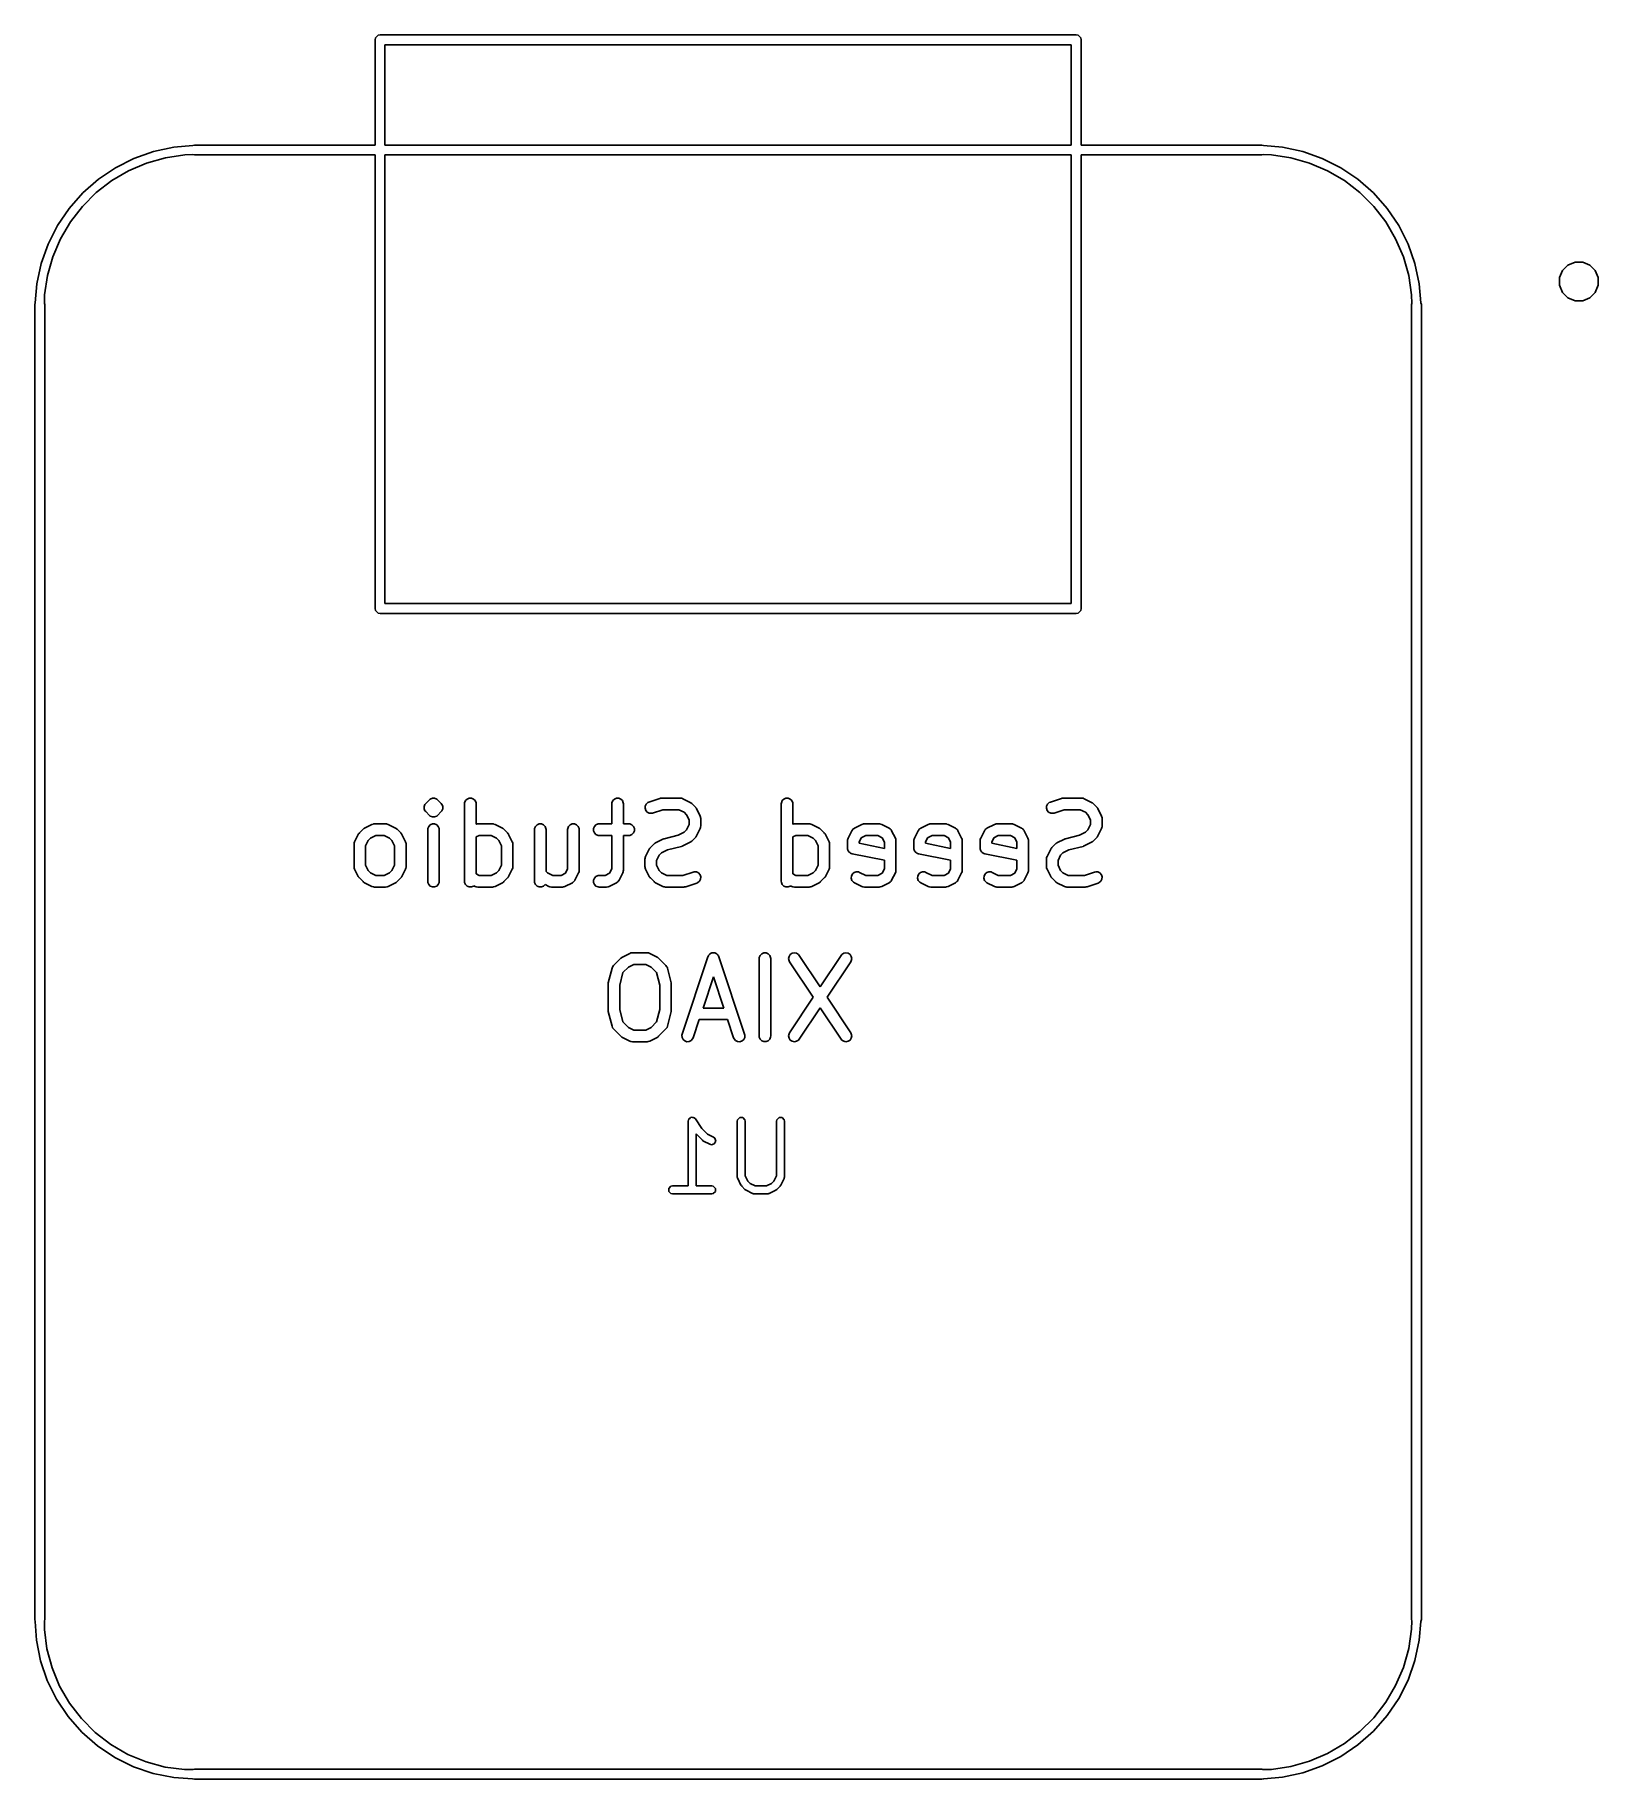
# Model space of a CAD drawing. Header units: inches. Extents: x 1.079 to 1.874, y -1.842 to -0.954.
import ezdxf

# ---------------------------------------------------------------- set-up
doc = ezdxf.new("R2010")
doc.units = ezdxf.units.IN
doc.header["$MEASUREMENT"] = 0
doc.layers.add('B.Silkscreen', color=31, linetype='CONTINUOUS', true_color=0xe8b2a7)

msp = doc.modelspace()

# ---------------------------------------------------------------- linework, layer by layer
at = {"layer": 'B.Silkscreen', "linetype": 'CONTINUOUS'}
for p, q in [((1.25185, -0.95622), (1.25204, -0.95526)), ((1.25185, -1.00982), (1.25185, -0.95622)), ((1.25204, -0.95526), (1.25339, -0.95391)), ((1.25339, -0.95391), (1.25435, -0.95372)), ((1.25435, -0.95372), (1.60868, -0.95372)), ((1.25685, -0.95872), (1.25685, -1.00982)), ((1.60618, -0.95872), (1.25685, -0.95872)), ((1.60618, -1.00982), (1.60618, -0.95872)), ((1.60868, -0.95372), (1.60964, -0.95391)), ((1.60964, -0.95391), (1.61099, -0.95526)), ((1.61099, -0.95526), (1.61118, -0.95622)), ((1.61118, -0.95622), (1.61118, -1.00982)), ((1.13901, -1.01305), (1.14931, -1.01082)), ((1.14931, -1.01082), (1.159, -1.00999)), ((1.159, -1.00999), (1.15986, -1.00982)), ((1.15986, -1.00982), (1.25185, -1.00982)), ((1.25685, -1.00982), (1.60618, -1.00982)), ((1.61118, -1.00982), (1.70317, -1.00982)), ((1.70317, -1.00982), (1.70404, -1.00999)), ((1.70404, -1.00999), (1.71372, -1.01082)), ((1.71372, -1.01082), (1.72403, -1.01305)), ((1.11966, -1.02131), (1.12907, -1.01656)), ((1.1355, -1.01895), (1.12634, -1.02286)), ((1.12907, -1.01656), (1.13901, -1.01305)), ((1.14509, -1.01623), (1.1355, -1.01895)), ((1.15493, -1.01475), (1.14509, -1.01623)), ((1.15908, -1.01466), (1.15493, -1.01475)), ((1.15986, -1.01482), (1.15908, -1.01466)), ((1.25185, -1.01482), (1.15986, -1.01482)), ((1.25185, -1.24572), (1.25185, -1.01482)), ((1.25685, -1.01482), (1.25685, -1.24322)), ((1.60618, -1.01482), (1.25685, -1.01482)), ((1.60618, -1.24322), (1.60618, -1.01482)), ((1.70317, -1.01482), (1.61118, -1.01482)), ((1.61118, -1.01482), (1.61118, -1.24572)), ((1.70396, -1.01466), (1.70317, -1.01482)), ((1.7081, -1.01475), (1.70396, -1.01466)), ((1.71795, -1.01623), (1.7081, -1.01475)), ((1.72753, -1.01895), (1.71795, -1.01623)), ((1.72403, -1.01305), (1.73396, -1.01656)), ((1.73669, -1.02286), (1.72753, -1.01895)), ((1.73396, -1.01656), (1.74337, -1.02131)), ((1.10302, -1.03418), (1.11093, -1.02721)), ((1.11775, -1.0279), (1.10988, -1.03399)), ((1.11093, -1.02721), (1.11966, -1.02131)), ((1.12634, -1.02286), (1.11775, -1.0279)), ((1.74528, -1.0279), (1.73669, -1.02286)), ((1.74337, -1.02131), (1.7521, -1.02721)), ((1.75316, -1.03399), (1.74528, -1.0279)), ((1.7521, -1.02721), (1.76002, -1.03418)), ((1.09605, -1.04209), (1.10302, -1.03418)), ((1.10988, -1.03399), (1.10283, -1.04104)), ((1.7602, -1.04104), (1.75316, -1.03399)), ((1.76002, -1.03418), (1.76698, -1.04209)), ((1.09015, -1.05082), (1.09605, -1.04209)), ((1.10283, -1.04104), (1.09674, -1.04892)), ((1.76629, -1.04892), (1.7602, -1.04104)), ((1.76698, -1.04209), (1.77288, -1.05082)), ((1.0854, -1.06023), (1.09015, -1.05082)), ((1.09674, -1.04892), (1.0917, -1.05751)), ((1.77133, -1.05751), (1.76629, -1.04892)), ((1.77288, -1.05082), (1.77763, -1.06023)), ((1.08189, -1.07017), (1.0854, -1.06023)), ((1.0917, -1.05751), (1.08779, -1.06667)), ((1.77524, -1.06667), (1.77133, -1.05751)), ((1.77763, -1.06023), (1.78115, -1.07017)), ((1.07966, -1.08047), (1.08189, -1.07017)), ((1.08779, -1.06667), (1.08507, -1.07625)), ((1.77796, -1.07625), (1.77524, -1.06667)), ((1.78115, -1.07017), (1.78337, -1.08047)), ((1.85478, -1.07726), (1.85627, -1.07366)), ((1.85627, -1.07366), (1.85903, -1.0709)), ((1.85903, -1.0709), (1.86264, -1.06941)), ((1.86264, -1.06941), (1.86654, -1.06941)), ((1.86654, -1.06941), (1.87014, -1.0709)), ((1.87014, -1.0709), (1.8729, -1.07366)), ((1.8729, -1.07366), (1.87439, -1.07726)), ((1.07884, -1.09004), (1.07966, -1.08047)), ((1.08507, -1.07625), (1.08359, -1.0861)), ((1.77944, -1.0861), (1.77796, -1.07625)), ((1.78337, -1.08047), (1.78419, -1.09004)), ((1.85478, -1.08116), (1.85478, -1.07726)), ((1.85627, -1.08477), (1.85478, -1.08116)), ((1.87439, -1.08116), (1.8729, -1.08477)), ((1.87439, -1.07726), (1.87439, -1.08116)), ((1.07862, -1.09102), (1.07881, -1.09007)), ((1.07862, -1.76032), (1.07862, -1.09102)), ((1.07881, -1.09007), (1.07884, -1.09004)), ((1.08359, -1.0861), (1.0835, -1.0904)), ((1.0835, -1.0904), (1.08362, -1.09102)), ((1.08362, -1.09102), (1.08362, -1.76032)), ((1.77941, -1.09102), (1.77953, -1.0904)), ((1.77941, -1.76032), (1.77941, -1.09102)), ((1.77953, -1.0904), (1.77944, -1.0861)), ((1.78419, -1.09004), (1.78422, -1.09007)), ((1.78422, -1.09007), (1.78441, -1.09102)), ((1.78441, -1.09102), (1.78441, -1.76032)), ((1.85903, -1.08753), (1.85627, -1.08477)), ((1.86264, -1.08902), (1.85903, -1.08753)), ((1.86654, -1.08902), (1.86264, -1.08902)), ((1.87014, -1.08753), (1.86654, -1.08902)), ((1.8729, -1.08477), (1.87014, -1.08753)), ((1.25204, -1.24668), (1.25185, -1.24572)), ((1.25339, -1.24803), (1.25204, -1.24668)), ((1.25435, -1.24822), (1.25339, -1.24803)), ((1.60868, -1.24822), (1.25435, -1.24822)), ((1.25685, -1.24322), (1.60618, -1.24322)), ((1.60964, -1.24803), (1.60868, -1.24822)), ((1.61099, -1.24668), (1.60964, -1.24803)), ((1.61118, -1.24572), (1.61099, -1.24668)), ((1.27676, -1.34645), (1.2772, -1.34539)), ((1.27676, -1.3476), (1.27676, -1.34645)), ((1.2772, -1.34867), (1.27676, -1.3476)), ((1.2772, -1.34539), (1.27757, -1.34494)), ((1.27757, -1.34911), (1.2772, -1.34867)), ((1.27757, -1.34494), (1.27945, -1.34306)), ((1.27945, -1.35099), (1.27757, -1.34911)), ((1.27945, -1.34306), (1.27989, -1.3427)), ((1.27989, -1.3427), (1.28096, -1.34225)), ((1.28096, -1.34225), (1.28211, -1.34225)), ((1.28211, -1.34225), (1.28211, -1.34225)), ((1.28211, -1.34225), (1.28317, -1.3427)), ((1.28317, -1.3427), (1.28362, -1.34306)), ((1.28362, -1.34306), (1.2855, -1.34494)), ((1.2855, -1.34911), (1.28362, -1.35099)), ((1.2855, -1.34494), (1.28586, -1.34539)), ((1.28586, -1.34867), (1.2855, -1.34911)), ((1.28586, -1.34539), (1.28609, -1.34593)), ((1.28631, -1.3476), (1.28586, -1.34867)), ((1.28609, -1.34593), (1.28631, -1.34645)), ((1.28631, -1.34645), (1.28631, -1.3476)), ((1.29733, -1.34515), (1.29739, -1.34457)), ((1.29733, -1.38452), (1.29733, -1.34515)), ((1.29739, -1.34457), (1.29783, -1.34351)), ((1.29783, -1.34351), (1.29864, -1.3427)), ((1.29864, -1.3427), (1.29971, -1.34225)), ((1.29971, -1.34225), (1.30086, -1.34225)), ((1.30086, -1.34225), (1.30192, -1.3427)), ((1.30192, -1.3427), (1.30274, -1.34351)), ((1.30274, -1.34351), (1.30318, -1.34457)), ((1.30318, -1.34457), (1.30323, -1.34515)), ((1.30323, -1.34515), (1.30323, -1.35543)), ((1.37232, -1.34515), (1.37238, -1.34457)), ((1.37232, -1.35532), (1.37232, -1.34515)), ((1.37238, -1.34457), (1.37282, -1.34351)), ((1.37282, -1.34351), (1.37363, -1.3427)), ((1.37363, -1.3427), (1.3747, -1.34225)), ((1.3747, -1.34225), (1.37585, -1.34225)), ((1.37585, -1.34225), (1.37691, -1.3427)), ((1.37691, -1.3427), (1.37773, -1.34351)), ((1.37773, -1.34351), (1.37817, -1.34457)), ((1.37817, -1.34457), (1.37823, -1.34515)), ((1.37823, -1.34515), (1.37823, -1.35532)), ((1.38922, -1.34739), (1.3893, -1.34625)), ((1.38958, -1.34849), (1.38922, -1.34739)), ((1.3893, -1.34625), (1.38981, -1.34522)), ((1.39034, -1.34936), (1.38958, -1.34849)), ((1.38981, -1.34522), (1.39068, -1.34446)), ((1.39137, -1.34987), (1.39034, -1.34936)), ((1.39068, -1.34446), (1.39121, -1.34422)), ((1.39121, -1.34422), (1.39684, -1.34235)), ((1.39825, -1.3481), (1.39308, -1.34983)), ((1.39684, -1.34235), (1.39712, -1.34228)), ((1.39712, -1.34228), (1.39719, -1.34225)), ((1.39719, -1.34225), (1.3973, -1.34224)), ((1.3973, -1.34224), (1.3974, -1.34222)), ((1.3974, -1.34222), (1.39748, -1.34223)), ((1.39748, -1.34223), (1.39777, -1.3422)), ((1.39777, -1.3422), (1.40714, -1.3422)), ((1.40645, -1.3481), (1.39825, -1.3481)), ((1.40914, -1.34945), (1.40645, -1.3481)), ((1.40714, -1.3422), (1.40772, -1.34225)), ((1.40772, -1.34225), (1.40782, -1.3423)), ((1.40782, -1.3423), (1.40792, -1.3423)), ((1.40792, -1.3423), (1.40846, -1.34251)), ((1.40846, -1.34251), (1.41221, -1.34438)), ((1.41034, -1.35065), (1.40914, -1.34945)), ((1.41221, -1.34438), (1.41246, -1.34454)), ((1.41246, -1.34454), (1.41253, -1.34457)), ((1.41253, -1.34457), (1.41261, -1.34464)), ((1.41261, -1.34464), (1.4127, -1.34469)), ((1.4127, -1.34469), (1.41275, -1.34475)), ((1.41275, -1.34475), (1.41298, -1.34494)), ((1.41298, -1.34494), (1.41486, -1.34681)), ((1.41486, -1.34681), (1.41504, -1.34704)), ((1.41504, -1.34704), (1.4151, -1.34709)), ((1.4151, -1.34709), (1.41516, -1.34718)), ((1.41516, -1.34718), (1.41522, -1.34726)), ((1.41522, -1.34726), (1.41525, -1.34733)), ((1.41525, -1.34733), (1.41541, -1.34758)), ((1.41541, -1.34758), (1.41728, -1.35133)), ((1.45856, -1.34515), (1.45862, -1.34457)), ((1.45856, -1.38452), (1.45856, -1.34515)), ((1.45862, -1.34457), (1.45906, -1.34351)), ((1.45906, -1.34351), (1.45987, -1.3427)), ((1.45987, -1.3427), (1.46094, -1.34225)), ((1.46094, -1.34225), (1.46209, -1.34225)), ((1.46209, -1.34225), (1.46315, -1.3427)), ((1.46315, -1.3427), (1.46397, -1.34351)), ((1.46397, -1.34351), (1.46441, -1.34457)), ((1.46441, -1.34457), (1.46446, -1.34515)), ((1.46446, -1.34515), (1.46446, -1.35543)), ((1.59357, -1.34739), (1.59365, -1.34625)), ((1.59393, -1.34849), (1.59357, -1.34739)), ((1.59365, -1.34625), (1.59416, -1.34522)), ((1.59468, -1.34936), (1.59393, -1.34849)), ((1.59416, -1.34522), (1.59503, -1.34446)), ((1.59572, -1.34987), (1.59468, -1.34936)), ((1.59503, -1.34446), (1.59556, -1.34422)), ((1.59556, -1.34422), (1.60119, -1.34235)), ((1.6026, -1.3481), (1.59743, -1.34983)), ((1.60119, -1.34235), (1.60147, -1.34228)), ((1.60147, -1.34228), (1.60154, -1.34225)), ((1.60154, -1.34225), (1.60165, -1.34224)), ((1.60165, -1.34224), (1.60175, -1.34222)), ((1.60175, -1.34222), (1.60183, -1.34223)), ((1.60183, -1.34223), (1.60212, -1.3422)), ((1.60212, -1.3422), (1.61149, -1.3422)), ((1.6108, -1.3481), (1.6026, -1.3481)), ((1.61349, -1.34945), (1.6108, -1.3481)), ((1.61149, -1.3422), (1.61207, -1.34225)), ((1.61207, -1.34225), (1.61217, -1.3423)), ((1.61217, -1.3423), (1.61227, -1.3423)), ((1.61227, -1.3423), (1.61281, -1.34251)), ((1.61281, -1.34251), (1.61656, -1.34438)), ((1.61469, -1.35065), (1.61349, -1.34945)), ((1.61656, -1.34438), (1.61681, -1.34454)), ((1.61681, -1.34454), (1.61688, -1.34457)), ((1.61688, -1.34457), (1.61696, -1.34464)), ((1.61696, -1.34464), (1.61705, -1.34469)), ((1.61705, -1.34469), (1.6171, -1.34475)), ((1.6171, -1.34475), (1.61733, -1.34494)), ((1.61733, -1.34494), (1.61921, -1.34681)), ((1.61921, -1.34681), (1.61939, -1.34704)), ((1.61939, -1.34704), (1.61945, -1.34709)), ((1.61945, -1.34709), (1.61951, -1.34718)), ((1.61951, -1.34718), (1.61957, -1.34726)), ((1.61957, -1.34726), (1.6196, -1.34733)), ((1.6196, -1.34733), (1.61976, -1.34758)), ((1.61976, -1.34758), (1.62163, -1.35133)), ((1.24383, -1.35994), (1.2457, -1.35806)), ((1.2457, -1.35806), (1.24593, -1.35788)), ((1.24593, -1.35788), (1.24598, -1.35782)), ((1.24598, -1.35782), (1.24607, -1.35776)), ((1.24607, -1.35776), (1.24615, -1.35769)), ((1.24615, -1.35769), (1.24622, -1.35766)), ((1.24622, -1.35766), (1.24647, -1.35751)), ((1.24647, -1.35751), (1.25022, -1.35563)), ((1.25022, -1.35563), (1.25076, -1.35543)), ((1.25076, -1.35543), (1.25086, -1.35542)), ((1.25086, -1.35542), (1.25096, -1.35538)), ((1.25096, -1.35538), (1.25154, -1.35532)), ((1.25154, -1.35532), (1.25716, -1.35532)), ((1.25716, -1.35532), (1.25774, -1.35538)), ((1.25774, -1.35538), (1.25784, -1.35542)), ((1.25784, -1.35542), (1.25794, -1.35543)), ((1.25794, -1.35543), (1.25848, -1.35563)), ((1.25848, -1.35563), (1.26223, -1.35751)), ((1.26223, -1.35751), (1.26248, -1.35766)), ((1.26248, -1.35766), (1.26255, -1.35769)), ((1.26255, -1.35769), (1.26263, -1.35776)), ((1.26263, -1.35776), (1.26272, -1.35782)), ((1.26272, -1.35782), (1.26277, -1.35788)), ((1.26277, -1.35788), (1.263, -1.35806)), ((1.263, -1.35806), (1.26487, -1.35994)), ((1.27858, -1.35827), (1.27864, -1.3577)), ((1.27858, -1.38452), (1.27858, -1.35827)), ((1.27864, -1.3577), (1.27908, -1.35663)), ((1.27908, -1.35663), (1.27989, -1.35582)), ((1.27989, -1.35136), (1.27945, -1.35099)), ((1.28096, -1.3518), (1.27989, -1.35136)), ((1.27989, -1.35582), (1.28096, -1.35538)), ((1.28211, -1.3518), (1.28096, -1.3518)), ((1.28096, -1.3518), (1.28096, -1.3518)), ((1.28096, -1.35538), (1.28211, -1.35538)), ((1.28317, -1.35136), (1.28211, -1.3518)), ((1.28211, -1.3518), (1.28211, -1.3518)), ((1.28211, -1.35538), (1.28317, -1.35582)), ((1.28362, -1.35099), (1.28317, -1.35136)), ((1.28317, -1.35582), (1.28399, -1.35663)), ((1.28399, -1.35663), (1.28443, -1.3577)), ((1.28443, -1.3577), (1.28449, -1.35827)), ((1.28449, -1.35827), (1.28449, -1.38452)), ((1.30323, -1.35543), (1.30325, -1.35543)), ((1.30325, -1.35543), (1.30336, -1.35542)), ((1.30336, -1.35542), (1.30346, -1.35538)), ((1.30346, -1.35538), (1.30403, -1.35532)), ((1.30403, -1.35532), (1.31153, -1.35532)), ((1.31153, -1.35532), (1.31211, -1.35538)), ((1.31211, -1.35538), (1.3122, -1.35542)), ((1.3122, -1.35542), (1.31231, -1.35543)), ((1.31231, -1.35543), (1.31285, -1.35563)), ((1.31285, -1.35563), (1.3166, -1.35751)), ((1.3166, -1.35751), (1.31685, -1.35766)), ((1.31685, -1.35766), (1.31692, -1.35769)), ((1.31692, -1.35769), (1.317, -1.35776)), ((1.317, -1.35776), (1.31709, -1.35782)), ((1.31709, -1.35782), (1.31714, -1.35788)), ((1.31714, -1.35788), (1.31737, -1.35806)), ((1.31737, -1.35806), (1.31924, -1.35994)), ((1.33295, -1.35827), (1.33301, -1.3577)), ((1.33295, -1.38452), (1.33295, -1.35827)), ((1.33301, -1.3577), (1.33345, -1.35663)), ((1.33345, -1.35663), (1.33426, -1.35582)), ((1.33426, -1.35582), (1.33533, -1.35538)), ((1.33533, -1.35538), (1.33648, -1.35538)), ((1.33648, -1.35538), (1.33754, -1.35582)), ((1.33754, -1.35582), (1.33836, -1.35663)), ((1.33836, -1.35663), (1.3388, -1.3577)), ((1.3388, -1.3577), (1.33886, -1.35827)), ((1.33886, -1.35827), (1.33886, -1.37955)), ((1.34982, -1.35827), (1.34988, -1.3577)), ((1.34982, -1.3782), (1.34982, -1.35827)), ((1.34988, -1.3577), (1.35032, -1.35663)), ((1.35032, -1.35663), (1.35114, -1.35582)), ((1.35114, -1.35582), (1.3522, -1.35538)), ((1.3522, -1.35538), (1.35335, -1.35538)), ((1.35335, -1.35538), (1.35442, -1.35582)), ((1.35442, -1.35582), (1.35523, -1.35663)), ((1.35523, -1.35663), (1.35567, -1.3577)), ((1.35567, -1.3577), (1.35573, -1.35827)), ((1.35573, -1.35827), (1.35573, -1.3789)), ((1.363, -1.3577), (1.36344, -1.35663)), ((1.363, -1.35885), (1.363, -1.3577)), ((1.36344, -1.35663), (1.36426, -1.35582)), ((1.36426, -1.35582), (1.36532, -1.35538)), ((1.36532, -1.35538), (1.3659, -1.35532)), ((1.3659, -1.35532), (1.37232, -1.35532)), ((1.37823, -1.35532), (1.3809, -1.35532)), ((1.3809, -1.35532), (1.38147, -1.35538)), ((1.38147, -1.35538), (1.38254, -1.35582)), ((1.38254, -1.35582), (1.38335, -1.35663)), ((1.38335, -1.35663), (1.38379, -1.3577)), ((1.38379, -1.3577), (1.38379, -1.35885)), ((1.39251, -1.34996), (1.39137, -1.34987)), ((1.39308, -1.34983), (1.39251, -1.34996)), ((1.41169, -1.35335), (1.41034, -1.35065)), ((1.41034, -1.3584), (1.41169, -1.3557)), ((1.41169, -1.3557), (1.41169, -1.35335)), ((1.41728, -1.35772), (1.41541, -1.36147)), ((1.41728, -1.35133), (1.41749, -1.35187)), ((1.41749, -1.35718), (1.41728, -1.35772)), ((1.41749, -1.35187), (1.4175, -1.35198)), ((1.4175, -1.35707), (1.41749, -1.35718)), ((1.4175, -1.35198), (1.41754, -1.35207)), ((1.41754, -1.35698), (1.4175, -1.35707)), ((1.41754, -1.35207), (1.4176, -1.35265)), ((1.4176, -1.3564), (1.41754, -1.35698)), ((1.4176, -1.35265), (1.4176, -1.3564)), ((1.46446, -1.35543), (1.46448, -1.35543)), ((1.46448, -1.35543), (1.46459, -1.35542)), ((1.46459, -1.35542), (1.46469, -1.35538)), ((1.46469, -1.35538), (1.46526, -1.35532)), ((1.46526, -1.35532), (1.47276, -1.35532)), ((1.47276, -1.35532), (1.47334, -1.35538)), ((1.47334, -1.35538), (1.47343, -1.35542)), ((1.47343, -1.35542), (1.47354, -1.35543)), ((1.47354, -1.35543), (1.47408, -1.35563)), ((1.47408, -1.35563), (1.47783, -1.35751)), ((1.47783, -1.35751), (1.47808, -1.35766)), ((1.47808, -1.35766), (1.47815, -1.35769)), ((1.47815, -1.35769), (1.47823, -1.35776)), ((1.47823, -1.35776), (1.47832, -1.35782)), ((1.47832, -1.35782), (1.47837, -1.35788)), ((1.47837, -1.35788), (1.4786, -1.35806)), ((1.4786, -1.35806), (1.48047, -1.35994)), ((1.49462, -1.35863), (1.4948, -1.35834)), ((1.4948, -1.35834), (1.49508, -1.3581)), ((1.49508, -1.3581), (1.49532, -1.35782)), ((1.49532, -1.35782), (1.49561, -1.35763)), ((1.49561, -1.35763), (1.49567, -1.35758)), ((1.49567, -1.35758), (1.49572, -1.35757)), ((1.49572, -1.35757), (1.49581, -1.35751)), ((1.49581, -1.35751), (1.49956, -1.35563)), ((1.49956, -1.35563), (1.5001, -1.35543)), ((1.5001, -1.35543), (1.50021, -1.35542)), ((1.50021, -1.35542), (1.50031, -1.35538)), ((1.50031, -1.35538), (1.50088, -1.35532)), ((1.50088, -1.35532), (1.50838, -1.35532)), ((1.50838, -1.35532), (1.50896, -1.35538)), ((1.50896, -1.35538), (1.50906, -1.35542)), ((1.50906, -1.35542), (1.50916, -1.35543)), ((1.50916, -1.35543), (1.5097, -1.35563)), ((1.5097, -1.35563), (1.51345, -1.35751)), ((1.51345, -1.35751), (1.51355, -1.35757)), ((1.51355, -1.35757), (1.51359, -1.35758)), ((1.51359, -1.35758), (1.51365, -1.35763)), ((1.51365, -1.35763), (1.51394, -1.35782)), ((1.51394, -1.35782), (1.51418, -1.3581)), ((1.51418, -1.3581), (1.51446, -1.35834)), ((1.51446, -1.35834), (1.51465, -1.35863)), ((1.52836, -1.35863), (1.52855, -1.35834)), ((1.52855, -1.35834), (1.52883, -1.3581)), ((1.52883, -1.3581), (1.52907, -1.35782)), ((1.52907, -1.35782), (1.52936, -1.35763)), ((1.52936, -1.35763), (1.52942, -1.35758)), ((1.52942, -1.35758), (1.52946, -1.35757)), ((1.52946, -1.35757), (1.52956, -1.35751)), ((1.52956, -1.35751), (1.53331, -1.35563)), ((1.53331, -1.35563), (1.53385, -1.35543)), ((1.53385, -1.35543), (1.53395, -1.35542)), ((1.53395, -1.35542), (1.53405, -1.35538)), ((1.53405, -1.35538), (1.53463, -1.35532)), ((1.53463, -1.35532), (1.54213, -1.35532)), ((1.54213, -1.35532), (1.5427, -1.35538)), ((1.5427, -1.35538), (1.5428, -1.35542)), ((1.5428, -1.35542), (1.54291, -1.35543)), ((1.54291, -1.35543), (1.54345, -1.35563)), ((1.54345, -1.35563), (1.5472, -1.35751)), ((1.5472, -1.35751), (1.54729, -1.35757)), ((1.54729, -1.35757), (1.54734, -1.35758)), ((1.54734, -1.35758), (1.5474, -1.35763)), ((1.5474, -1.35763), (1.54769, -1.35782)), ((1.54769, -1.35782), (1.54793, -1.3581)), ((1.54793, -1.3581), (1.54821, -1.35834)), ((1.54821, -1.35834), (1.54839, -1.35863)), ((1.56211, -1.35863), (1.56229, -1.35834)), ((1.56229, -1.35834), (1.56257, -1.3581)), ((1.56257, -1.3581), (1.56281, -1.35782)), ((1.56281, -1.35782), (1.56311, -1.35763)), ((1.56311, -1.35763), (1.56316, -1.35758)), ((1.56316, -1.35758), (1.56321, -1.35757)), ((1.56321, -1.35757), (1.5633, -1.35751)), ((1.5633, -1.35751), (1.56705, -1.35563)), ((1.56705, -1.35563), (1.56759, -1.35543)), ((1.56759, -1.35543), (1.5677, -1.35542)), ((1.5677, -1.35542), (1.5678, -1.35538)), ((1.5678, -1.35538), (1.56837, -1.35532)), ((1.56837, -1.35532), (1.57587, -1.35532)), ((1.57587, -1.35532), (1.57645, -1.35538)), ((1.57645, -1.35538), (1.57655, -1.35542)), ((1.57655, -1.35542), (1.57665, -1.35543)), ((1.57665, -1.35543), (1.57719, -1.35563)), ((1.57719, -1.35563), (1.58094, -1.35751)), ((1.58094, -1.35751), (1.58104, -1.35757)), ((1.58104, -1.35757), (1.58108, -1.35758)), ((1.58108, -1.35758), (1.58114, -1.35763)), ((1.58114, -1.35763), (1.58143, -1.35782)), ((1.58143, -1.35782), (1.58168, -1.3581)), ((1.58168, -1.3581), (1.58195, -1.35834)), ((1.58195, -1.35834), (1.58214, -1.35863)), ((1.59686, -1.34996), (1.59572, -1.34987)), ((1.59743, -1.34983), (1.59686, -1.34996)), ((1.61604, -1.35335), (1.61469, -1.35065)), ((1.61469, -1.3584), (1.61604, -1.3557)), ((1.61604, -1.3557), (1.61604, -1.35335)), ((1.62163, -1.35772), (1.61976, -1.36147)), ((1.62163, -1.35133), (1.62184, -1.35187)), ((1.62184, -1.35718), (1.62163, -1.35772)), ((1.62184, -1.35187), (1.62185, -1.35198)), ((1.62185, -1.35707), (1.62184, -1.35718)), ((1.62185, -1.35198), (1.62189, -1.35207)), ((1.62189, -1.35698), (1.62185, -1.35707)), ((1.62189, -1.35207), (1.62195, -1.35265)), ((1.62195, -1.3564), (1.62189, -1.35698)), ((1.62195, -1.35265), (1.62195, -1.3564)), ((1.24109, -1.36577), (1.24114, -1.3652)), ((1.24109, -1.37702), (1.24109, -1.36577)), ((1.24114, -1.3652), (1.24118, -1.3651)), ((1.24118, -1.3651), (1.24119, -1.36499)), ((1.24119, -1.36499), (1.2414, -1.36445)), ((1.2414, -1.36445), (1.24327, -1.3607)), ((1.24327, -1.3607), (1.24343, -1.36046)), ((1.24343, -1.36046), (1.24346, -1.36038)), ((1.24346, -1.36038), (1.24353, -1.3603)), ((1.24353, -1.3603), (1.24358, -1.36021)), ((1.24358, -1.36021), (1.24364, -1.36016)), ((1.24364, -1.36016), (1.24383, -1.35994)), ((1.24834, -1.36377), (1.24699, -1.36647)), ((1.24699, -1.36647), (1.24699, -1.37632)), ((1.24954, -1.36258), (1.24834, -1.36377)), ((1.25224, -1.36123), (1.24954, -1.36258)), ((1.25647, -1.36123), (1.25224, -1.36123)), ((1.25916, -1.36258), (1.25647, -1.36123)), ((1.26036, -1.36377), (1.25916, -1.36258)), ((1.26171, -1.36647), (1.26036, -1.36377)), ((1.26171, -1.37632), (1.26171, -1.36647)), ((1.26487, -1.35994), (1.26506, -1.36016)), ((1.26506, -1.36016), (1.26512, -1.36021)), ((1.26512, -1.36021), (1.26518, -1.3603)), ((1.26518, -1.3603), (1.26524, -1.36038)), ((1.26524, -1.36038), (1.26527, -1.36046)), ((1.26527, -1.36046), (1.26543, -1.3607)), ((1.26543, -1.3607), (1.2673, -1.36445)), ((1.2673, -1.36445), (1.26751, -1.36499)), ((1.26751, -1.36499), (1.26752, -1.3651)), ((1.26752, -1.3651), (1.26756, -1.3652)), ((1.26756, -1.3652), (1.26761, -1.36577)), ((1.26761, -1.36577), (1.26761, -1.37702)), ((1.30473, -1.36123), (1.30323, -1.36197)), ((1.30323, -1.36197), (1.30323, -1.38082)), ((1.31083, -1.36123), (1.30473, -1.36123)), ((1.31353, -1.36258), (1.31083, -1.36123)), ((1.31473, -1.36377), (1.31353, -1.36258)), ((1.31608, -1.36647), (1.31473, -1.36377)), ((1.31608, -1.37632), (1.31608, -1.36647)), ((1.31924, -1.35994), (1.31943, -1.36016)), ((1.31943, -1.36016), (1.31949, -1.36021)), ((1.31949, -1.36021), (1.31954, -1.3603)), ((1.31954, -1.3603), (1.31961, -1.36038)), ((1.31961, -1.36038), (1.31964, -1.36046)), ((1.31964, -1.36046), (1.3198, -1.3607)), ((1.3198, -1.3607), (1.32167, -1.36445)), ((1.32167, -1.36445), (1.32188, -1.36499)), ((1.32188, -1.36499), (1.32189, -1.3651)), ((1.32189, -1.3651), (1.32193, -1.3652)), ((1.32193, -1.3652), (1.32198, -1.36577)), ((1.32198, -1.36577), (1.32198, -1.37702)), ((1.36344, -1.35991), (1.363, -1.35885)), ((1.36426, -1.36073), (1.36344, -1.35991)), ((1.36532, -1.36117), (1.36426, -1.36073)), ((1.3659, -1.36123), (1.36532, -1.36117)), ((1.37232, -1.36123), (1.3659, -1.36123)), ((1.37232, -1.3782), (1.37232, -1.36123)), ((1.3809, -1.36123), (1.37823, -1.36123)), ((1.37823, -1.36123), (1.37823, -1.3789)), ((1.38147, -1.36117), (1.3809, -1.36123)), ((1.38254, -1.36073), (1.38147, -1.36117)), ((1.38335, -1.35991), (1.38254, -1.36073)), ((1.38379, -1.35885), (1.38335, -1.35991)), ((1.39193, -1.36743), (1.39381, -1.36556)), ((1.39381, -1.36556), (1.39403, -1.36537)), ((1.39403, -1.36537), (1.39408, -1.36532)), ((1.39408, -1.36532), (1.39417, -1.36526)), ((1.39417, -1.36526), (1.39425, -1.36519)), ((1.39425, -1.36519), (1.39433, -1.36516)), ((1.39433, -1.36516), (1.39457, -1.36501)), ((1.39457, -1.36501), (1.39832, -1.36313)), ((1.39832, -1.36313), (1.39837, -1.36312)), ((1.39837, -1.36312), (1.39838, -1.3631)), ((1.39838, -1.3631), (1.39863, -1.36302)), ((1.39863, -1.36302), (1.39886, -1.36293)), ((1.39886, -1.36293), (1.39889, -1.36292)), ((1.39889, -1.36292), (1.39893, -1.36291)), ((1.39893, -1.36291), (1.40611, -1.36111)), ((1.40786, -1.36676), (1.40068, -1.36856)), ((1.40611, -1.36111), (1.40914, -1.3596)), ((1.4079, -1.36675), (1.40786, -1.36676)), ((1.40792, -1.36675), (1.4079, -1.36675)), ((1.40816, -1.36665), (1.40792, -1.36675)), ((1.4084, -1.36657), (1.40816, -1.36665)), ((1.40842, -1.36656), (1.4084, -1.36657)), ((1.40846, -1.36654), (1.40842, -1.36656)), ((1.41221, -1.36466), (1.40846, -1.36654)), ((1.40914, -1.3596), (1.41034, -1.3584)), ((1.41246, -1.36451), (1.41221, -1.36466)), ((1.41253, -1.36448), (1.41246, -1.36451)), ((1.41261, -1.36441), (1.41253, -1.36448)), ((1.4127, -1.36436), (1.41261, -1.36441)), ((1.41275, -1.3643), (1.4127, -1.36436)), ((1.41298, -1.36411), (1.41275, -1.3643)), ((1.41486, -1.36224), (1.41298, -1.36411)), ((1.41504, -1.36201), (1.41486, -1.36224)), ((1.4151, -1.36196), (1.41504, -1.36201)), ((1.41516, -1.36187), (1.4151, -1.36196)), ((1.41522, -1.36179), (1.41516, -1.36187)), ((1.41525, -1.36172), (1.41522, -1.36179)), ((1.41541, -1.36147), (1.41525, -1.36172)), ((1.46596, -1.36123), (1.46446, -1.36197)), ((1.46446, -1.36197), (1.46446, -1.38082)), ((1.47206, -1.36123), (1.46596, -1.36123)), ((1.47476, -1.36258), (1.47206, -1.36123)), ((1.47596, -1.36377), (1.47476, -1.36258)), ((1.47731, -1.36647), (1.47596, -1.36377)), ((1.47731, -1.37632), (1.47731, -1.36647)), ((1.48047, -1.35994), (1.48066, -1.36016)), ((1.48066, -1.36016), (1.48072, -1.36021)), ((1.48072, -1.36021), (1.48077, -1.3603)), ((1.48077, -1.3603), (1.48084, -1.36038)), ((1.48084, -1.36038), (1.48087, -1.36046)), ((1.48087, -1.36046), (1.48103, -1.3607)), ((1.48103, -1.3607), (1.4829, -1.36445)), ((1.4829, -1.36445), (1.48311, -1.36499)), ((1.48311, -1.36499), (1.48312, -1.3651)), ((1.48312, -1.3651), (1.48316, -1.3652)), ((1.48316, -1.3652), (1.48321, -1.36577)), ((1.48321, -1.36577), (1.48321, -1.37702)), ((1.4923, -1.3639), (1.49236, -1.36332)), ((1.4923, -1.36765), (1.4923, -1.3639)), ((1.49236, -1.36332), (1.4924, -1.36322)), ((1.4924, -1.36322), (1.49241, -1.36312)), ((1.49241, -1.36312), (1.49262, -1.36258)), ((1.49262, -1.36258), (1.49449, -1.35883)), ((1.49449, -1.35883), (1.49455, -1.35873)), ((1.49455, -1.35873), (1.49457, -1.35869)), ((1.49457, -1.35869), (1.49462, -1.35863)), ((1.49933, -1.36235), (1.49821, -1.3646)), ((1.49821, -1.3646), (1.49821, -1.36523)), ((1.49821, -1.36523), (1.51105, -1.3678)), ((1.50158, -1.36123), (1.49933, -1.36235)), ((1.50768, -1.36123), (1.50158, -1.36123)), ((1.50993, -1.36235), (1.50768, -1.36123)), ((1.51105, -1.3646), (1.50993, -1.36235)), ((1.51105, -1.3678), (1.51105, -1.3646)), ((1.51465, -1.35863), (1.5147, -1.35869)), ((1.5147, -1.35869), (1.51471, -1.35873)), ((1.51471, -1.35873), (1.51477, -1.35883)), ((1.51477, -1.35883), (1.51665, -1.36258)), ((1.51665, -1.36258), (1.51685, -1.36312)), ((1.51685, -1.36312), (1.51686, -1.36322)), ((1.51686, -1.36322), (1.5169, -1.36332)), ((1.5169, -1.36332), (1.51696, -1.3639)), ((1.51696, -1.3639), (1.51696, -1.3789)), ((1.52605, -1.3639), (1.52611, -1.36332)), ((1.52605, -1.36765), (1.52605, -1.3639)), ((1.52611, -1.36332), (1.52615, -1.36322)), ((1.52615, -1.36322), (1.52616, -1.36312)), ((1.52616, -1.36312), (1.52636, -1.36258)), ((1.52636, -1.36258), (1.52824, -1.35883)), ((1.52824, -1.35883), (1.5283, -1.35873)), ((1.5283, -1.35873), (1.52831, -1.35869)), ((1.52831, -1.35869), (1.52836, -1.35863)), ((1.53308, -1.36235), (1.53196, -1.3646)), ((1.53196, -1.3646), (1.53196, -1.36523)), ((1.53196, -1.36523), (1.5448, -1.3678)), ((1.53532, -1.36123), (1.53308, -1.36235)), ((1.54143, -1.36123), (1.53532, -1.36123)), ((1.54368, -1.36235), (1.54143, -1.36123)), ((1.5448, -1.3646), (1.54368, -1.36235)), ((1.5448, -1.3678), (1.5448, -1.3646)), ((1.54839, -1.35863), (1.54844, -1.35869)), ((1.54844, -1.35869), (1.54846, -1.35873)), ((1.54846, -1.35873), (1.54852, -1.35883)), ((1.54852, -1.35883), (1.55039, -1.36258)), ((1.55039, -1.36258), (1.5506, -1.36312)), ((1.5506, -1.36312), (1.55061, -1.36322)), ((1.55061, -1.36322), (1.55065, -1.36332)), ((1.55065, -1.36332), (1.5507, -1.3639)), ((1.5507, -1.3639), (1.5507, -1.3789)), ((1.5598, -1.3639), (1.55985, -1.36332)), ((1.5598, -1.36765), (1.5598, -1.3639)), ((1.55985, -1.36332), (1.55989, -1.36322)), ((1.55989, -1.36322), (1.5599, -1.36312)), ((1.5599, -1.36312), (1.56011, -1.36258)), ((1.56011, -1.36258), (1.56198, -1.35883)), ((1.56198, -1.35883), (1.56204, -1.35873)), ((1.56204, -1.35873), (1.56206, -1.35869)), ((1.56206, -1.35869), (1.56211, -1.35863)), ((1.56682, -1.36235), (1.5657, -1.3646)), ((1.5657, -1.3646), (1.5657, -1.36523)), ((1.5657, -1.36523), (1.57854, -1.3678)), ((1.56907, -1.36123), (1.56682, -1.36235)), ((1.57518, -1.36123), (1.56907, -1.36123)), ((1.57742, -1.36235), (1.57518, -1.36123)), ((1.57854, -1.3646), (1.57742, -1.36235)), ((1.57854, -1.3678), (1.57854, -1.3646)), ((1.58214, -1.35863), (1.58219, -1.35869)), ((1.58219, -1.35869), (1.5822, -1.35873)), ((1.5822, -1.35873), (1.58226, -1.35883)), ((1.58226, -1.35883), (1.58414, -1.36258)), ((1.58414, -1.36258), (1.58434, -1.36312)), ((1.58434, -1.36312), (1.58435, -1.36322)), ((1.58435, -1.36322), (1.58439, -1.36332)), ((1.58439, -1.36332), (1.58445, -1.3639)), ((1.58445, -1.3639), (1.58445, -1.3789)), ((1.59628, -1.36743), (1.59816, -1.36556)), ((1.59816, -1.36556), (1.59838, -1.36537)), ((1.59838, -1.36537), (1.59843, -1.36532)), ((1.59843, -1.36532), (1.59852, -1.36526)), ((1.59852, -1.36526), (1.5986, -1.36519)), ((1.5986, -1.36519), (1.59868, -1.36516)), ((1.59868, -1.36516), (1.59892, -1.36501)), ((1.59892, -1.36501), (1.60267, -1.36313)), ((1.60267, -1.36313), (1.60272, -1.36312)), ((1.60272, -1.36312), (1.60273, -1.3631)), ((1.60273, -1.3631), (1.60297, -1.36302)), ((1.60297, -1.36302), (1.60321, -1.36293)), ((1.60321, -1.36293), (1.60324, -1.36292)), ((1.60324, -1.36292), (1.60328, -1.36291)), ((1.60328, -1.36291), (1.61046, -1.36111)), ((1.61221, -1.36676), (1.60502, -1.36856)), ((1.61046, -1.36111), (1.61349, -1.3596)), ((1.61225, -1.36675), (1.61221, -1.36676)), ((1.61227, -1.36675), (1.61225, -1.36675)), ((1.61251, -1.36665), (1.61227, -1.36675)), ((1.61275, -1.36657), (1.61251, -1.36665)), ((1.61277, -1.36656), (1.61275, -1.36657)), ((1.61281, -1.36654), (1.61277, -1.36656)), ((1.61656, -1.36466), (1.61281, -1.36654)), ((1.61349, -1.3596), (1.61469, -1.3584)), ((1.61681, -1.36451), (1.61656, -1.36466)), ((1.61688, -1.36448), (1.61681, -1.36451)), ((1.61696, -1.36441), (1.61688, -1.36448)), ((1.61705, -1.36436), (1.61696, -1.36441)), ((1.6171, -1.3643), (1.61705, -1.36436)), ((1.61733, -1.36411), (1.6171, -1.3643)), ((1.61921, -1.36224), (1.61733, -1.36411)), ((1.61939, -1.36201), (1.61921, -1.36224)), ((1.61945, -1.36196), (1.61939, -1.36201)), ((1.61951, -1.36187), (1.61945, -1.36196)), ((1.61957, -1.36179), (1.61951, -1.36187)), ((1.6196, -1.36172), (1.61957, -1.36179)), ((1.61976, -1.36147), (1.6196, -1.36172)), ((1.38919, -1.37327), (1.38925, -1.3727)), ((1.38919, -1.37702), (1.38919, -1.37327)), ((1.38925, -1.3727), (1.38929, -1.3726)), ((1.38929, -1.3726), (1.3893, -1.37249)), ((1.3893, -1.37249), (1.3895, -1.37195)), ((1.3895, -1.37195), (1.39138, -1.3682)), ((1.39138, -1.3682), (1.39154, -1.36795)), ((1.39154, -1.36795), (1.39157, -1.36788)), ((1.39157, -1.36788), (1.39163, -1.3678)), ((1.39163, -1.3678), (1.39169, -1.36771)), ((1.39169, -1.36771), (1.39175, -1.36766)), ((1.39175, -1.36766), (1.39193, -1.36743)), ((1.39645, -1.37127), (1.3951, -1.37397)), ((1.3951, -1.37397), (1.3951, -1.37632)), ((1.39764, -1.37007), (1.39645, -1.37127)), ((1.40068, -1.36856), (1.39764, -1.37007)), ((1.49236, -1.36822), (1.4923, -1.36765)), ((1.49247, -1.36849), (1.49236, -1.36822)), ((1.49253, -1.36878), (1.49247, -1.36849)), ((1.49269, -1.36902), (1.49253, -1.36878)), ((1.4928, -1.36929), (1.49269, -1.36902)), ((1.49301, -1.36949), (1.4928, -1.36929)), ((1.49317, -1.36973), (1.49301, -1.36949)), ((1.49341, -1.3699), (1.49317, -1.36973)), ((1.49362, -1.3701), (1.49341, -1.3699)), ((1.49388, -1.37021), (1.49362, -1.3701)), ((1.49412, -1.37037), (1.49388, -1.37021)), ((1.49468, -1.37054), (1.49412, -1.37037)), ((1.51105, -1.37382), (1.49468, -1.37054)), ((1.51105, -1.3782), (1.51105, -1.37382)), ((1.52611, -1.36822), (1.52605, -1.36765)), ((1.52622, -1.36849), (1.52611, -1.36822)), ((1.52627, -1.36878), (1.52622, -1.36849)), ((1.52644, -1.36902), (1.52627, -1.36878)), ((1.52655, -1.36929), (1.52644, -1.36902)), ((1.52675, -1.36949), (1.52655, -1.36929)), ((1.52691, -1.36973), (1.52675, -1.36949)), ((1.52716, -1.3699), (1.52691, -1.36973)), ((1.52736, -1.3701), (1.52716, -1.3699)), ((1.52763, -1.37021), (1.52736, -1.3701)), ((1.52787, -1.37037), (1.52763, -1.37021)), ((1.52842, -1.37054), (1.52787, -1.37037)), ((1.5448, -1.37382), (1.52842, -1.37054)), ((1.5448, -1.3782), (1.5448, -1.37382)), ((1.55985, -1.36822), (1.5598, -1.36765)), ((1.55996, -1.36849), (1.55985, -1.36822)), ((1.56002, -1.36878), (1.55996, -1.36849)), ((1.56018, -1.36902), (1.56002, -1.36878)), ((1.56029, -1.36929), (1.56018, -1.36902)), ((1.5605, -1.36949), (1.56029, -1.36929)), ((1.56066, -1.36973), (1.5605, -1.36949)), ((1.5609, -1.3699), (1.56066, -1.36973)), ((1.56111, -1.3701), (1.5609, -1.3699)), ((1.56138, -1.37021), (1.56111, -1.3701)), ((1.56162, -1.37037), (1.56138, -1.37021)), ((1.56217, -1.37054), (1.56162, -1.37037)), ((1.57854, -1.37382), (1.56217, -1.37054)), ((1.57854, -1.3782), (1.57854, -1.37382)), ((1.59354, -1.37327), (1.5936, -1.3727)), ((1.59354, -1.37702), (1.59354, -1.37327)), ((1.5936, -1.3727), (1.59364, -1.3726)), ((1.59364, -1.3726), (1.59365, -1.37249)), ((1.59365, -1.37249), (1.59385, -1.37195)), ((1.59385, -1.37195), (1.59573, -1.3682)), ((1.59573, -1.3682), (1.59588, -1.36795)), ((1.59588, -1.36795), (1.59591, -1.36788)), ((1.59591, -1.36788), (1.59598, -1.3678)), ((1.59598, -1.3678), (1.59604, -1.36771)), ((1.59604, -1.36771), (1.5961, -1.36766)), ((1.5961, -1.36766), (1.59628, -1.36743)), ((1.6008, -1.37127), (1.59945, -1.37397)), ((1.59945, -1.37397), (1.59945, -1.37632)), ((1.60199, -1.37007), (1.6008, -1.37127)), ((1.60502, -1.36856), (1.60199, -1.37007)), ((1.24114, -1.3776), (1.24109, -1.37702)), ((1.24118, -1.3777), (1.24114, -1.3776)), ((1.24119, -1.3778), (1.24118, -1.3777)), ((1.2414, -1.37834), (1.24119, -1.3778)), ((1.24327, -1.38209), (1.2414, -1.37834)), ((1.24343, -1.38234), (1.24327, -1.38209)), ((1.24346, -1.38241), (1.24343, -1.38234)), ((1.24353, -1.38249), (1.24346, -1.38241)), ((1.24358, -1.38258), (1.24353, -1.38249)), ((1.24364, -1.38263), (1.24358, -1.38258)), ((1.24383, -1.38286), (1.24364, -1.38263)), ((1.2457, -1.38473), (1.24383, -1.38286)), ((1.24593, -1.38492), (1.2457, -1.38473)), ((1.24598, -1.38498), (1.24593, -1.38492)), ((1.24607, -1.38503), (1.24598, -1.38498)), ((1.24699, -1.37632), (1.24834, -1.37902)), ((1.24834, -1.37902), (1.24954, -1.38022)), ((1.24954, -1.38022), (1.25224, -1.38157)), ((1.25224, -1.38157), (1.25647, -1.38157)), ((1.25647, -1.38157), (1.25916, -1.38022)), ((1.25916, -1.38022), (1.26036, -1.37902)), ((1.26036, -1.37902), (1.26171, -1.37632)), ((1.26272, -1.38498), (1.26263, -1.38503)), ((1.26277, -1.38492), (1.26272, -1.38498)), ((1.263, -1.38473), (1.26277, -1.38492)), ((1.26487, -1.38286), (1.263, -1.38473)), ((1.26506, -1.38263), (1.26487, -1.38286)), ((1.26512, -1.38258), (1.26506, -1.38263)), ((1.26518, -1.38249), (1.26512, -1.38258)), ((1.26524, -1.38241), (1.26518, -1.38249)), ((1.26527, -1.38234), (1.26524, -1.38241)), ((1.26543, -1.38209), (1.26527, -1.38234)), ((1.2673, -1.37834), (1.26543, -1.38209)), ((1.26751, -1.3778), (1.2673, -1.37834)), ((1.26752, -1.3777), (1.26751, -1.3778)), ((1.26756, -1.3776), (1.26752, -1.3777)), ((1.26761, -1.37702), (1.26756, -1.3776)), ((1.27864, -1.3851), (1.27858, -1.38452)), ((1.28449, -1.38452), (1.28443, -1.3851)), ((1.29739, -1.3851), (1.29733, -1.38452)), ((1.30323, -1.38082), (1.30473, -1.38157)), ((1.30473, -1.38157), (1.31083, -1.38157)), ((1.31083, -1.38157), (1.31353, -1.38022)), ((1.31353, -1.38022), (1.31473, -1.37902)), ((1.31473, -1.37902), (1.31608, -1.37632)), ((1.31709, -1.38498), (1.317, -1.38503)), ((1.31714, -1.38492), (1.31709, -1.38498)), ((1.31737, -1.38473), (1.31714, -1.38492)), ((1.31924, -1.38286), (1.31737, -1.38473)), ((1.31943, -1.38263), (1.31924, -1.38286)), ((1.31949, -1.38258), (1.31943, -1.38263)), ((1.31954, -1.38249), (1.31949, -1.38258)), ((1.31961, -1.38241), (1.31954, -1.38249)), ((1.31964, -1.38234), (1.31961, -1.38241)), ((1.3198, -1.38209), (1.31964, -1.38234)), ((1.32167, -1.37834), (1.3198, -1.38209)), ((1.32188, -1.3778), (1.32167, -1.37834)), ((1.32189, -1.3777), (1.32188, -1.3778)), ((1.32193, -1.3776), (1.32189, -1.3777)), ((1.32198, -1.37702), (1.32193, -1.3776)), ((1.33301, -1.3851), (1.33295, -1.38452)), ((1.33886, -1.37955), (1.33953, -1.38022)), ((1.33953, -1.38022), (1.34222, -1.38157)), ((1.34222, -1.38157), (1.34645, -1.38157)), ((1.34645, -1.38157), (1.3487, -1.38045)), ((1.3487, -1.38045), (1.34982, -1.3782)), ((1.35271, -1.38498), (1.35242, -1.38516)), ((1.35295, -1.3847), (1.35271, -1.38498)), ((1.35323, -1.38446), (1.35295, -1.3847)), ((1.35342, -1.38417), (1.35323, -1.38446)), ((1.35347, -1.38411), (1.35342, -1.38417)), ((1.35348, -1.38406), (1.35347, -1.38411)), ((1.35354, -1.38397), (1.35348, -1.38406)), ((1.35542, -1.38022), (1.35354, -1.38397)), ((1.35562, -1.37968), (1.35542, -1.38022)), ((1.35563, -1.37957), (1.35562, -1.37968)), ((1.35567, -1.37947), (1.35563, -1.37957)), ((1.35573, -1.3789), (1.35567, -1.37947)), ((1.363, -1.38394), (1.36344, -1.38288)), ((1.363, -1.3851), (1.363, -1.38394)), ((1.36344, -1.38288), (1.36426, -1.38207)), ((1.36426, -1.38207), (1.36532, -1.38162)), ((1.36532, -1.38162), (1.3659, -1.38157)), ((1.3659, -1.38157), (1.36895, -1.38157)), ((1.36895, -1.38157), (1.3712, -1.38045)), ((1.3712, -1.38045), (1.37232, -1.3782)), ((1.37521, -1.38498), (1.37492, -1.38516)), ((1.37545, -1.3847), (1.37521, -1.38498)), ((1.37573, -1.38446), (1.37545, -1.3847)), ((1.37591, -1.38417), (1.37573, -1.38446)), ((1.37596, -1.38411), (1.37591, -1.38417)), ((1.37598, -1.38406), (1.37596, -1.38411)), ((1.37604, -1.38397), (1.37598, -1.38406)), ((1.37791, -1.38022), (1.37604, -1.38397)), ((1.37812, -1.37968), (1.37791, -1.38022)), ((1.37813, -1.37957), (1.37812, -1.37968)), ((1.37817, -1.37947), (1.37813, -1.37957)), ((1.37823, -1.3789), (1.37817, -1.37947)), ((1.38925, -1.3776), (1.38919, -1.37702)), ((1.38929, -1.3777), (1.38925, -1.3776)), ((1.3893, -1.3778), (1.38929, -1.3777)), ((1.3895, -1.37834), (1.3893, -1.3778)), ((1.39138, -1.38209), (1.3895, -1.37834)), ((1.39154, -1.38234), (1.39138, -1.38209)), ((1.39157, -1.38241), (1.39154, -1.38234)), ((1.39163, -1.38249), (1.39157, -1.38241)), ((1.39169, -1.38258), (1.39163, -1.38249)), ((1.39175, -1.38263), (1.39169, -1.38258)), ((1.39193, -1.38286), (1.39175, -1.38263)), ((1.39381, -1.38473), (1.39193, -1.38286)), ((1.39403, -1.38492), (1.39381, -1.38473)), ((1.39408, -1.38498), (1.39403, -1.38492)), ((1.39417, -1.38503), (1.39408, -1.38498)), ((1.3951, -1.37632), (1.39645, -1.37902)), ((1.39645, -1.37902), (1.39764, -1.38022)), ((1.39764, -1.38022), (1.40034, -1.38157)), ((1.40034, -1.38157), (1.40854, -1.38157)), ((1.40854, -1.38157), (1.41371, -1.37985)), ((1.41371, -1.37985), (1.41427, -1.37972)), ((1.41427, -1.37972), (1.41542, -1.3798)), ((1.41542, -1.3798), (1.41645, -1.38031)), ((1.41698, -1.38446), (1.41611, -1.38521)), ((1.41645, -1.38031), (1.41721, -1.38118)), ((1.41749, -1.38343), (1.41698, -1.38446)), ((1.41721, -1.38118), (1.41757, -1.38228)), ((1.41757, -1.38228), (1.41749, -1.38343)), ((1.45862, -1.3851), (1.45856, -1.38452)), ((1.46446, -1.38082), (1.46596, -1.38157)), ((1.46596, -1.38157), (1.47206, -1.38157)), ((1.47206, -1.38157), (1.47476, -1.38022)), ((1.47476, -1.38022), (1.47596, -1.37902)), ((1.47596, -1.37902), (1.47731, -1.37632)), ((1.47832, -1.38498), (1.47823, -1.38503)), ((1.47837, -1.38492), (1.47832, -1.38498)), ((1.4786, -1.38473), (1.47837, -1.38492)), ((1.48047, -1.38286), (1.4786, -1.38473)), ((1.48066, -1.38263), (1.48047, -1.38286)), ((1.48072, -1.38258), (1.48066, -1.38263)), ((1.48077, -1.38249), (1.48072, -1.38258)), ((1.48084, -1.38241), (1.48077, -1.38249)), ((1.48087, -1.38234), (1.48084, -1.38241)), ((1.48103, -1.38209), (1.48087, -1.38234)), ((1.4829, -1.37834), (1.48103, -1.38209)), ((1.48311, -1.3778), (1.4829, -1.37834)), ((1.48312, -1.3777), (1.48311, -1.3778)), ((1.48316, -1.3776), (1.48312, -1.3777)), ((1.48321, -1.37702), (1.48316, -1.3776)), ((1.4942, -1.38302), (1.49428, -1.38187)), ((1.49457, -1.38411), (1.4942, -1.38302)), ((1.49428, -1.38187), (1.4948, -1.38084)), ((1.49532, -1.38498), (1.49457, -1.38411)), ((1.4948, -1.38084), (1.49567, -1.38008)), ((1.49581, -1.38529), (1.49532, -1.38498)), ((1.49567, -1.38008), (1.49676, -1.37972)), ((1.49676, -1.37972), (1.49791, -1.3798)), ((1.49791, -1.3798), (1.49845, -1.38001)), ((1.49845, -1.38001), (1.50158, -1.38157)), ((1.50158, -1.38157), (1.50768, -1.38157)), ((1.50768, -1.38157), (1.50993, -1.38045)), ((1.50993, -1.38045), (1.51105, -1.3782)), ((1.51394, -1.38498), (1.51365, -1.38516)), ((1.51418, -1.3847), (1.51394, -1.38498)), ((1.51446, -1.38446), (1.51418, -1.3847)), ((1.51465, -1.38417), (1.51446, -1.38446)), ((1.5147, -1.38411), (1.51465, -1.38417)), ((1.51471, -1.38406), (1.5147, -1.38411)), ((1.51477, -1.38397), (1.51471, -1.38406)), ((1.51665, -1.38022), (1.51477, -1.38397)), ((1.51685, -1.37968), (1.51665, -1.38022)), ((1.51686, -1.37957), (1.51685, -1.37968)), ((1.5169, -1.37947), (1.51686, -1.37957)), ((1.51696, -1.3789), (1.5169, -1.37947)), ((1.52795, -1.38302), (1.52803, -1.38187)), ((1.52831, -1.38411), (1.52795, -1.38302)), ((1.52803, -1.38187), (1.52855, -1.38084)), ((1.52907, -1.38498), (1.52831, -1.38411)), ((1.52855, -1.38084), (1.52942, -1.38008)), ((1.52956, -1.38529), (1.52907, -1.38498)), ((1.52942, -1.38008), (1.53051, -1.37972)), ((1.53051, -1.37972), (1.53166, -1.3798)), ((1.53166, -1.3798), (1.5322, -1.38001)), ((1.5322, -1.38001), (1.53532, -1.38157)), ((1.53532, -1.38157), (1.54143, -1.38157)), ((1.54143, -1.38157), (1.54368, -1.38045)), ((1.54368, -1.38045), (1.5448, -1.3782)), ((1.54769, -1.38498), (1.5474, -1.38516)), ((1.54793, -1.3847), (1.54769, -1.38498)), ((1.54821, -1.38446), (1.54793, -1.3847)), ((1.54839, -1.38417), (1.54821, -1.38446)), ((1.54844, -1.38411), (1.54839, -1.38417)), ((1.54846, -1.38406), (1.54844, -1.38411)), ((1.54852, -1.38397), (1.54846, -1.38406)), ((1.55039, -1.38022), (1.54852, -1.38397)), ((1.5506, -1.37968), (1.55039, -1.38022)), ((1.55061, -1.37957), (1.5506, -1.37968)), ((1.55065, -1.37947), (1.55061, -1.37957)), ((1.5507, -1.3789), (1.55065, -1.37947)), ((1.56169, -1.38302), (1.56178, -1.38187)), ((1.56206, -1.38411), (1.56169, -1.38302)), ((1.56178, -1.38187), (1.56229, -1.38084)), ((1.56281, -1.38498), (1.56206, -1.38411)), ((1.56229, -1.38084), (1.56316, -1.38008)), ((1.5633, -1.38529), (1.56281, -1.38498)), ((1.56316, -1.38008), (1.56425, -1.37972)), ((1.56425, -1.37972), (1.5654, -1.3798)), ((1.5654, -1.3798), (1.56594, -1.38001)), ((1.56594, -1.38001), (1.56907, -1.38157)), ((1.56907, -1.38157), (1.57518, -1.38157)), ((1.57518, -1.38157), (1.57742, -1.38045)), ((1.57742, -1.38045), (1.57854, -1.3782)), ((1.58143, -1.38498), (1.58114, -1.38516)), ((1.58168, -1.3847), (1.58143, -1.38498)), ((1.58195, -1.38446), (1.58168, -1.3847)), ((1.58214, -1.38417), (1.58195, -1.38446)), ((1.58219, -1.38411), (1.58214, -1.38417)), ((1.5822, -1.38406), (1.58219, -1.38411)), ((1.58226, -1.38397), (1.5822, -1.38406)), ((1.58414, -1.38022), (1.58226, -1.38397)), ((1.58434, -1.37968), (1.58414, -1.38022)), ((1.58435, -1.37957), (1.58434, -1.37968)), ((1.58439, -1.37947), (1.58435, -1.37957)), ((1.58445, -1.3789), (1.58439, -1.37947)), ((1.5936, -1.3776), (1.59354, -1.37702)), ((1.59364, -1.3777), (1.5936, -1.3776)), ((1.59365, -1.3778), (1.59364, -1.3777)), ((1.59385, -1.37834), (1.59365, -1.3778)), ((1.59573, -1.38209), (1.59385, -1.37834)), ((1.59588, -1.38234), (1.59573, -1.38209)), ((1.59591, -1.38241), (1.59588, -1.38234)), ((1.59598, -1.38249), (1.59591, -1.38241)), ((1.59604, -1.38258), (1.59598, -1.38249)), ((1.5961, -1.38263), (1.59604, -1.38258)), ((1.59628, -1.38286), (1.5961, -1.38263)), ((1.59816, -1.38473), (1.59628, -1.38286)), ((1.59838, -1.38492), (1.59816, -1.38473)), ((1.59843, -1.38498), (1.59838, -1.38492)), ((1.59852, -1.38503), (1.59843, -1.38498)), ((1.59945, -1.37632), (1.6008, -1.37902)), ((1.6008, -1.37902), (1.60199, -1.38022)), ((1.60199, -1.38022), (1.60469, -1.38157)), ((1.60469, -1.38157), (1.61289, -1.38157)), ((1.61289, -1.38157), (1.61806, -1.37985)), ((1.61806, -1.37985), (1.61862, -1.37972)), ((1.61862, -1.37972), (1.61977, -1.3798)), ((1.61977, -1.3798), (1.6208, -1.38031)), ((1.62132, -1.38446), (1.62045, -1.38521)), ((1.6208, -1.38031), (1.62156, -1.38118)), ((1.62184, -1.38343), (1.62132, -1.38446)), ((1.62156, -1.38118), (1.62192, -1.38228)), ((1.62192, -1.38228), (1.62184, -1.38343)), ((1.24615, -1.3851), (1.24607, -1.38503)), ((1.24622, -1.38513), (1.24615, -1.3851)), ((1.24647, -1.38529), (1.24622, -1.38513)), ((1.25022, -1.38716), (1.24647, -1.38529)), ((1.25076, -1.38737), (1.25022, -1.38716)), ((1.25086, -1.38738), (1.25076, -1.38737)), ((1.25096, -1.38742), (1.25086, -1.38738)), ((1.25154, -1.38747), (1.25096, -1.38742)), ((1.25716, -1.38747), (1.25154, -1.38747)), ((1.25774, -1.38742), (1.25716, -1.38747)), ((1.25784, -1.38738), (1.25774, -1.38742)), ((1.25794, -1.38737), (1.25784, -1.38738)), ((1.25848, -1.38716), (1.25794, -1.38737)), ((1.26223, -1.38529), (1.25848, -1.38716)), ((1.26248, -1.38513), (1.26223, -1.38529)), ((1.26255, -1.3851), (1.26248, -1.38513)), ((1.26263, -1.38503), (1.26255, -1.3851)), ((1.27908, -1.38616), (1.27864, -1.3851)), ((1.27989, -1.38698), (1.27908, -1.38616)), ((1.28096, -1.38742), (1.27989, -1.38698)), ((1.28211, -1.38742), (1.28096, -1.38742)), ((1.28317, -1.38698), (1.28211, -1.38742)), ((1.28399, -1.38616), (1.28317, -1.38698)), ((1.28443, -1.3851), (1.28399, -1.38616)), ((1.29783, -1.38616), (1.29739, -1.3851)), ((1.29864, -1.38698), (1.29783, -1.38616)), ((1.29971, -1.38742), (1.29864, -1.38698)), ((1.30086, -1.38742), (1.29971, -1.38742)), ((1.30192, -1.38698), (1.30086, -1.38742)), ((1.30206, -1.38684), (1.30192, -1.38698)), ((1.30271, -1.38716), (1.30206, -1.38684)), ((1.30325, -1.38737), (1.30271, -1.38716)), ((1.30336, -1.38738), (1.30325, -1.38737)), ((1.30346, -1.38742), (1.30336, -1.38738)), ((1.30403, -1.38747), (1.30346, -1.38742)), ((1.31153, -1.38747), (1.30403, -1.38747)), ((1.31211, -1.38742), (1.31153, -1.38747)), ((1.3122, -1.38738), (1.31211, -1.38742)), ((1.31231, -1.38737), (1.3122, -1.38738)), ((1.31285, -1.38716), (1.31231, -1.38737)), ((1.3166, -1.38529), (1.31285, -1.38716)), ((1.31685, -1.38513), (1.3166, -1.38529)), ((1.31692, -1.3851), (1.31685, -1.38513)), ((1.317, -1.38503), (1.31692, -1.3851)), ((1.33345, -1.38616), (1.33301, -1.3851)), ((1.33426, -1.38698), (1.33345, -1.38616)), ((1.33533, -1.38742), (1.33426, -1.38698)), ((1.33648, -1.38742), (1.33533, -1.38742)), ((1.33754, -1.38698), (1.33648, -1.38742)), ((1.33831, -1.38621), (1.33754, -1.38698)), ((1.34021, -1.38716), (1.33831, -1.38621)), ((1.34075, -1.38737), (1.34021, -1.38716)), ((1.34085, -1.38738), (1.34075, -1.38737)), ((1.34095, -1.38742), (1.34085, -1.38738)), ((1.34153, -1.38747), (1.34095, -1.38742)), ((1.34715, -1.38747), (1.34153, -1.38747)), ((1.34773, -1.38742), (1.34715, -1.38747)), ((1.34783, -1.38738), (1.34773, -1.38742)), ((1.34793, -1.38737), (1.34783, -1.38738)), ((1.34847, -1.38716), (1.34793, -1.38737)), ((1.35222, -1.38529), (1.34847, -1.38716)), ((1.35232, -1.38523), (1.35222, -1.38529)), ((1.35236, -1.38521), (1.35232, -1.38523)), ((1.35242, -1.38516), (1.35236, -1.38521)), ((1.36344, -1.38616), (1.363, -1.3851)), ((1.36426, -1.38698), (1.36344, -1.38616)), ((1.36532, -1.38742), (1.36426, -1.38698)), ((1.3659, -1.38747), (1.36532, -1.38742)), ((1.36965, -1.38747), (1.3659, -1.38747)), ((1.37022, -1.38742), (1.36965, -1.38747)), ((1.37032, -1.38738), (1.37022, -1.38742)), ((1.37043, -1.38737), (1.37032, -1.38738)), ((1.37097, -1.38716), (1.37043, -1.38737)), ((1.37472, -1.38529), (1.37097, -1.38716)), ((1.37481, -1.38523), (1.37472, -1.38529)), ((1.37486, -1.38521), (1.37481, -1.38523)), ((1.37492, -1.38516), (1.37486, -1.38521)), ((1.39425, -1.3851), (1.39417, -1.38503)), ((1.39433, -1.38513), (1.39425, -1.3851)), ((1.39457, -1.38529), (1.39433, -1.38513)), ((1.39832, -1.38716), (1.39457, -1.38529)), ((1.39886, -1.38737), (1.39832, -1.38716)), ((1.39897, -1.38738), (1.39886, -1.38737)), ((1.39907, -1.38742), (1.39897, -1.38738)), ((1.39964, -1.38747), (1.39907, -1.38742)), ((1.40902, -1.38747), (1.39964, -1.38747)), ((1.40931, -1.38745), (1.40902, -1.38747)), ((1.40939, -1.38745), (1.40931, -1.38745)), ((1.40949, -1.38743), (1.40939, -1.38745)), ((1.40959, -1.38742), (1.40949, -1.38743)), ((1.40967, -1.38739), (1.40959, -1.38742)), ((1.40995, -1.38732), (1.40967, -1.38739)), ((1.41558, -1.38545), (1.40995, -1.38732)), ((1.41611, -1.38521), (1.41558, -1.38545)), ((1.45906, -1.38616), (1.45862, -1.3851)), ((1.45987, -1.38698), (1.45906, -1.38616)), ((1.46094, -1.38742), (1.45987, -1.38698)), ((1.46209, -1.38742), (1.46094, -1.38742)), ((1.46315, -1.38698), (1.46209, -1.38742)), ((1.46329, -1.38684), (1.46315, -1.38698)), ((1.46394, -1.38716), (1.46329, -1.38684)), ((1.46448, -1.38737), (1.46394, -1.38716)), ((1.46459, -1.38738), (1.46448, -1.38737)), ((1.46469, -1.38742), (1.46459, -1.38738)), ((1.46526, -1.38747), (1.46469, -1.38742)), ((1.47276, -1.38747), (1.46526, -1.38747)), ((1.47334, -1.38742), (1.47276, -1.38747)), ((1.47343, -1.38738), (1.47334, -1.38742)), ((1.47354, -1.38737), (1.47343, -1.38738)), ((1.47408, -1.38716), (1.47354, -1.38737)), ((1.47783, -1.38529), (1.47408, -1.38716)), ((1.47808, -1.38513), (1.47783, -1.38529)), ((1.47815, -1.3851), (1.47808, -1.38513)), ((1.47823, -1.38503), (1.47815, -1.3851)), ((1.49956, -1.38716), (1.49581, -1.38529)), ((1.5001, -1.38737), (1.49956, -1.38716)), ((1.50021, -1.38738), (1.5001, -1.38737)), ((1.50031, -1.38742), (1.50021, -1.38738)), ((1.50088, -1.38747), (1.50031, -1.38742)), ((1.50838, -1.38747), (1.50088, -1.38747)), ((1.50896, -1.38742), (1.50838, -1.38747)), ((1.50906, -1.38738), (1.50896, -1.38742)), ((1.50916, -1.38737), (1.50906, -1.38738)), ((1.5097, -1.38716), (1.50916, -1.38737)), ((1.51345, -1.38529), (1.5097, -1.38716)), ((1.51355, -1.38523), (1.51345, -1.38529)), ((1.51359, -1.38521), (1.51355, -1.38523)), ((1.51365, -1.38516), (1.51359, -1.38521)), ((1.53331, -1.38716), (1.52956, -1.38529)), ((1.53385, -1.38737), (1.53331, -1.38716)), ((1.53395, -1.38738), (1.53385, -1.38737)), ((1.53405, -1.38742), (1.53395, -1.38738)), ((1.53463, -1.38747), (1.53405, -1.38742)), ((1.54213, -1.38747), (1.53463, -1.38747)), ((1.5427, -1.38742), (1.54213, -1.38747)), ((1.5428, -1.38738), (1.5427, -1.38742)), ((1.54291, -1.38737), (1.5428, -1.38738)), ((1.54345, -1.38716), (1.54291, -1.38737)), ((1.5472, -1.38529), (1.54345, -1.38716)), ((1.54729, -1.38523), (1.5472, -1.38529)), ((1.54734, -1.38521), (1.54729, -1.38523)), ((1.5474, -1.38516), (1.54734, -1.38521)), ((1.56705, -1.38716), (1.5633, -1.38529)), ((1.56759, -1.38737), (1.56705, -1.38716)), ((1.5677, -1.38738), (1.56759, -1.38737)), ((1.5678, -1.38742), (1.5677, -1.38738)), ((1.56837, -1.38747), (1.5678, -1.38742)), ((1.57587, -1.38747), (1.56837, -1.38747)), ((1.57645, -1.38742), (1.57587, -1.38747)), ((1.57655, -1.38738), (1.57645, -1.38742)), ((1.57665, -1.38737), (1.57655, -1.38738)), ((1.57719, -1.38716), (1.57665, -1.38737)), ((1.58094, -1.38529), (1.57719, -1.38716)), ((1.58104, -1.38523), (1.58094, -1.38529)), ((1.58108, -1.38521), (1.58104, -1.38523)), ((1.58114, -1.38516), (1.58108, -1.38521)), ((1.5986, -1.3851), (1.59852, -1.38503)), ((1.59868, -1.38513), (1.5986, -1.3851)), ((1.59892, -1.38529), (1.59868, -1.38513)), ((1.60267, -1.38716), (1.59892, -1.38529)), ((1.60321, -1.38737), (1.60267, -1.38716)), ((1.60332, -1.38738), (1.60321, -1.38737)), ((1.60342, -1.38742), (1.60332, -1.38738)), ((1.60399, -1.38747), (1.60342, -1.38742)), ((1.61337, -1.38747), (1.60399, -1.38747)), ((1.61366, -1.38745), (1.61337, -1.38747)), ((1.61374, -1.38745), (1.61366, -1.38745)), ((1.61384, -1.38743), (1.61374, -1.38745)), ((1.61394, -1.38742), (1.61384, -1.38743)), ((1.61402, -1.38739), (1.61394, -1.38742)), ((1.6143, -1.38732), (1.61402, -1.38739)), ((1.61993, -1.38545), (1.6143, -1.38732)), ((1.62045, -1.38521), (1.61993, -1.38545)), ((1.37053, -1.4363), (1.37241, -1.4288)), ((1.37241, -1.4288), (1.3726, -1.42825)), ((1.3726, -1.42825), (1.37273, -1.42808)), ((1.37273, -1.42808), (1.37282, -1.42787)), ((1.37282, -1.42787), (1.37318, -1.42743)), ((1.37318, -1.42743), (1.37693, -1.42368)), ((1.37693, -1.42368), (1.37716, -1.42349)), ((1.37716, -1.42349), (1.37721, -1.42343)), ((1.37721, -1.42343), (1.3773, -1.42338)), ((1.3773, -1.42338), (1.37738, -1.42331)), ((1.37738, -1.42331), (1.37745, -1.42328)), ((1.37745, -1.42328), (1.3777, -1.42312)), ((1.3777, -1.42312), (1.38145, -1.42125)), ((1.38077, -1.42819), (1.37794, -1.43102)), ((1.38347, -1.42684), (1.38077, -1.42819)), ((1.38145, -1.42125), (1.38199, -1.42104)), ((1.38199, -1.42104), (1.3821, -1.42104)), ((1.3821, -1.42104), (1.3822, -1.421)), ((1.3822, -1.421), (1.38277, -1.42094)), ((1.38277, -1.42094), (1.39027, -1.42094)), ((1.38957, -1.42684), (1.38347, -1.42684)), ((1.39227, -1.42819), (1.38957, -1.42684)), ((1.39027, -1.42094), (1.39085, -1.421)), ((1.39085, -1.421), (1.39094, -1.42104)), ((1.39094, -1.42104), (1.39105, -1.42104)), ((1.39105, -1.42104), (1.39159, -1.42125)), ((1.39159, -1.42125), (1.39534, -1.42312)), ((1.3951, -1.43102), (1.39227, -1.42819)), ((1.39534, -1.42312), (1.39559, -1.42328)), ((1.39559, -1.42328), (1.39566, -1.42331)), ((1.39566, -1.42331), (1.39574, -1.42338)), ((1.39574, -1.42338), (1.39583, -1.42343)), ((1.39583, -1.42343), (1.39588, -1.42349)), ((1.39588, -1.42349), (1.39611, -1.42368)), ((1.39611, -1.42368), (1.39986, -1.42743)), ((1.39986, -1.42743), (1.40023, -1.42787)), ((1.40023, -1.42787), (1.40031, -1.42808)), ((1.40031, -1.42808), (1.40044, -1.42825)), ((1.40044, -1.42825), (1.40063, -1.4288)), ((1.40063, -1.4288), (1.40251, -1.4363)), ((1.40809, -1.46233), (1.42122, -1.42296)), ((1.42122, -1.42296), (1.42145, -1.42243)), ((1.42145, -1.42243), (1.42159, -1.42227)), ((1.42159, -1.42227), (1.42168, -1.42208)), ((1.42168, -1.42208), (1.42196, -1.42184)), ((1.42196, -1.42184), (1.42221, -1.42156)), ((1.42221, -1.42156), (1.42239, -1.42146)), ((1.42239, -1.42146), (1.42255, -1.42133)), ((1.42255, -1.42133), (1.42291, -1.42121)), ((1.42291, -1.42121), (1.42324, -1.42104)), ((1.42324, -1.42104), (1.42345, -1.42103)), ((1.42345, -1.42103), (1.42365, -1.42096)), ((1.42365, -1.42096), (1.42402, -1.42099)), ((1.42402, -1.42099), (1.42439, -1.42096)), ((1.42439, -1.42096), (1.42459, -1.42103)), ((1.42459, -1.42103), (1.4248, -1.42104)), ((1.4248, -1.42104), (1.42513, -1.42121)), ((1.42513, -1.42121), (1.42548, -1.42133)), ((1.42548, -1.42133), (1.42564, -1.42146)), ((1.42564, -1.42146), (1.42583, -1.42156)), ((1.42583, -1.42156), (1.42607, -1.42184)), ((1.42607, -1.42184), (1.42635, -1.42208)), ((1.42635, -1.42208), (1.42644, -1.42227)), ((1.42644, -1.42227), (1.42658, -1.42243)), ((1.42658, -1.42243), (1.42682, -1.42296)), ((1.42682, -1.42296), (1.43994, -1.46233)), ((1.44731, -1.42389), (1.44737, -1.42332)), ((1.44731, -1.46326), (1.44731, -1.42389)), ((1.44737, -1.42332), (1.44781, -1.42225)), ((1.44781, -1.42225), (1.44862, -1.42144)), ((1.44862, -1.42144), (1.44969, -1.421)), ((1.44969, -1.421), (1.45084, -1.421)), ((1.45084, -1.421), (1.4519, -1.42144)), ((1.4519, -1.42144), (1.45272, -1.42225)), ((1.45272, -1.42225), (1.45316, -1.42332)), ((1.45316, -1.42332), (1.45322, -1.42389)), ((1.45322, -1.42389), (1.45322, -1.46326)), ((1.46231, -1.42389), (1.46253, -1.42276)), ((1.46253, -1.42502), (1.46231, -1.42389)), ((1.46253, -1.42276), (1.46318, -1.4218)), ((1.4628, -1.42553), (1.46253, -1.42502)), ((1.47484, -1.44358), (1.4628, -1.42553)), ((1.46318, -1.4218), (1.46413, -1.42116)), ((1.46413, -1.42116), (1.46526, -1.42094)), ((1.46526, -1.42094), (1.46639, -1.42116)), ((1.46639, -1.42116), (1.46735, -1.42181)), ((1.46735, -1.42181), (1.46772, -1.42225)), ((1.46772, -1.42225), (1.47838, -1.43825)), ((1.47838, -1.43825), (1.48905, -1.42225)), ((1.49397, -1.42553), (1.48193, -1.44358)), ((1.48905, -1.42225), (1.48942, -1.42181)), ((1.48942, -1.42181), (1.49038, -1.42116)), ((1.49038, -1.42116), (1.49151, -1.42094)), ((1.49151, -1.42094), (1.49264, -1.42116)), ((1.49264, -1.42116), (1.49359, -1.4218)), ((1.49359, -1.4218), (1.49423, -1.42276)), ((1.49424, -1.42502), (1.49397, -1.42553)), ((1.49423, -1.42276), (1.49446, -1.42389)), ((1.49446, -1.42389), (1.49424, -1.42502)), ((1.37045, -1.43687), (1.37048, -1.43666)), ((1.37046, -1.43691), (1.37045, -1.43687)), ((1.37045, -1.43701), (1.37046, -1.43691)), ((1.37045, -1.45014), (1.37045, -1.43701)), ((1.37048, -1.43666), (1.3705, -1.43644)), ((1.3705, -1.43644), (1.37052, -1.4364)), ((1.37052, -1.4364), (1.37053, -1.4363)), ((1.37794, -1.43102), (1.37635, -1.43738)), ((1.37635, -1.43738), (1.37635, -1.44977)), ((1.39669, -1.43738), (1.3951, -1.43102)), ((1.39669, -1.44977), (1.39669, -1.43738)), ((1.40251, -1.4363), (1.40252, -1.4364)), ((1.40252, -1.4364), (1.40254, -1.43644)), ((1.40254, -1.43644), (1.40256, -1.43666)), ((1.40256, -1.43666), (1.40259, -1.43687)), ((1.40259, -1.43687), (1.40259, -1.43691)), ((1.40259, -1.43691), (1.4026, -1.43701)), ((1.4026, -1.43701), (1.4026, -1.45014)), ((1.42402, -1.43323), (1.41874, -1.44906)), ((1.42929, -1.44906), (1.42402, -1.43323)), ((1.4628, -1.46162), (1.47484, -1.44358)), ((1.48193, -1.44358), (1.49397, -1.46162)), ((1.37046, -1.45024), (1.37045, -1.45014)), ((1.37045, -1.45028), (1.37046, -1.45024)), ((1.37048, -1.4505), (1.37045, -1.45028)), ((1.3705, -1.45071), (1.37048, -1.4505)), ((1.37052, -1.45075), (1.3705, -1.45071)), ((1.37053, -1.45085), (1.37052, -1.45075)), ((1.37241, -1.45835), (1.37053, -1.45085)), ((1.37635, -1.44977), (1.37794, -1.45613)), ((1.3951, -1.45613), (1.39669, -1.44977)), ((1.40251, -1.45085), (1.40063, -1.45835)), ((1.40252, -1.45075), (1.40251, -1.45085)), ((1.40254, -1.45071), (1.40252, -1.45075)), ((1.40256, -1.4505), (1.40254, -1.45071)), ((1.40259, -1.45028), (1.40256, -1.4505)), ((1.4026, -1.45014), (1.40259, -1.45024)), ((1.40259, -1.45024), (1.40259, -1.45028)), ((1.41677, -1.45497), (1.41369, -1.46419)), ((1.43126, -1.45497), (1.41677, -1.45497)), ((1.41874, -1.44906), (1.42929, -1.44906)), ((1.43434, -1.46419), (1.43126, -1.45497)), ((1.47838, -1.4489), (1.46772, -1.4649)), ((1.48905, -1.4649), (1.47838, -1.4489)), ((1.3726, -1.4589), (1.37241, -1.45835)), ((1.37273, -1.45907), (1.3726, -1.4589)), ((1.37282, -1.45928), (1.37273, -1.45907)), ((1.37318, -1.45972), (1.37282, -1.45928)), ((1.37693, -1.46347), (1.37318, -1.45972)), ((1.37716, -1.46366), (1.37693, -1.46347)), ((1.37721, -1.46372), (1.37716, -1.46366)), ((1.3773, -1.46378), (1.37721, -1.46372)), ((1.37738, -1.46384), (1.3773, -1.46378)), ((1.37745, -1.46387), (1.37738, -1.46384)), ((1.3777, -1.46403), (1.37745, -1.46387)), ((1.38145, -1.4659), (1.3777, -1.46403)), ((1.37794, -1.45613), (1.38077, -1.45896)), ((1.38077, -1.45896), (1.38347, -1.46031)), ((1.38347, -1.46031), (1.38957, -1.46031)), ((1.38957, -1.46031), (1.39227, -1.45896)), ((1.39534, -1.46403), (1.39159, -1.4659)), ((1.39227, -1.45896), (1.3951, -1.45613)), ((1.39559, -1.46387), (1.39534, -1.46403)), ((1.39566, -1.46384), (1.39559, -1.46387)), ((1.39574, -1.46378), (1.39566, -1.46384)), ((1.39583, -1.46372), (1.39574, -1.46378)), ((1.39588, -1.46366), (1.39583, -1.46372)), ((1.39611, -1.46347), (1.39588, -1.46366)), ((1.39986, -1.45972), (1.39611, -1.46347)), ((1.40023, -1.45928), (1.39986, -1.45972)), ((1.40031, -1.45907), (1.40023, -1.45928)), ((1.40044, -1.4589), (1.40031, -1.45907)), ((1.40063, -1.45835), (1.40044, -1.4589)), ((1.40796, -1.46289), (1.40809, -1.46233)), ((1.40805, -1.46404), (1.40796, -1.46289)), ((1.40856, -1.46507), (1.40805, -1.46404)), ((1.41346, -1.46472), (1.4127, -1.46559)), ((1.41369, -1.46419), (1.41346, -1.46472)), ((1.43457, -1.46472), (1.43434, -1.46419)), ((1.43533, -1.46559), (1.43457, -1.46472)), ((1.43999, -1.46404), (1.43947, -1.46507)), ((1.43994, -1.46233), (1.44007, -1.46289)), ((1.44007, -1.46289), (1.43999, -1.46404)), ((1.44737, -1.46384), (1.44731, -1.46326)), ((1.44781, -1.4649), (1.44737, -1.46384)), ((1.44862, -1.46572), (1.44781, -1.4649)), ((1.45272, -1.4649), (1.4519, -1.46572)), ((1.45316, -1.46384), (1.45272, -1.4649)), ((1.45322, -1.46326), (1.45316, -1.46384)), ((1.46231, -1.46326), (1.46253, -1.46213)), ((1.46253, -1.46439), (1.46231, -1.46326)), ((1.46253, -1.46213), (1.4628, -1.46162)), ((1.46318, -1.46535), (1.46253, -1.46439)), ((1.46772, -1.4649), (1.46735, -1.46535)), ((1.48942, -1.46535), (1.48905, -1.4649)), ((1.49423, -1.46439), (1.49359, -1.46535)), ((1.49397, -1.46162), (1.49424, -1.46213)), ((1.49446, -1.46326), (1.49423, -1.46439)), ((1.49424, -1.46213), (1.49446, -1.46326)), ((1.38199, -1.46611), (1.38145, -1.4659)), ((1.3821, -1.46612), (1.38199, -1.46611)), ((1.3822, -1.46616), (1.3821, -1.46612)), ((1.38277, -1.46621), (1.3822, -1.46616)), ((1.39027, -1.46621), (1.38277, -1.46621)), ((1.39085, -1.46616), (1.39027, -1.46621)), ((1.39094, -1.46612), (1.39085, -1.46616)), ((1.39105, -1.46611), (1.39094, -1.46612)), ((1.39159, -1.4659), (1.39105, -1.46611)), ((1.40943, -1.46583), (1.40856, -1.46507)), ((1.41052, -1.46619), (1.40943, -1.46583)), ((1.41167, -1.46611), (1.41052, -1.46619)), ((1.4127, -1.46559), (1.41167, -1.46611)), ((1.43636, -1.46611), (1.43533, -1.46559)), ((1.43751, -1.46619), (1.43636, -1.46611)), ((1.4386, -1.46583), (1.43751, -1.46619)), ((1.43947, -1.46507), (1.4386, -1.46583)), ((1.44969, -1.46616), (1.44862, -1.46572)), ((1.45084, -1.46616), (1.44969, -1.46616)), ((1.4519, -1.46572), (1.45084, -1.46616)), ((1.46413, -1.46599), (1.46318, -1.46535)), ((1.46526, -1.46621), (1.46413, -1.46599)), ((1.46639, -1.46599), (1.46526, -1.46621)), ((1.46735, -1.46535), (1.46639, -1.46599)), ((1.49038, -1.46599), (1.48942, -1.46535)), ((1.49151, -1.46621), (1.49038, -1.46599)), ((1.49264, -1.46599), (1.49151, -1.46621)), ((1.49359, -1.46535), (1.49264, -1.46599)), ((1.41118, -1.50665), (1.41133, -1.50589)), ((1.41118, -1.53965), (1.41118, -1.50665)), ((1.41133, -1.50589), (1.41148, -1.50574)), ((1.41148, -1.50574), (1.41152, -1.50554)), ((1.41152, -1.50554), (1.41201, -1.50522)), ((1.41201, -1.50522), (1.41242, -1.50481)), ((1.41242, -1.50481), (1.41262, -1.50481)), ((1.41262, -1.50481), (1.41279, -1.50469)), ((1.41279, -1.50469), (1.41337, -1.50481)), ((1.41337, -1.50481), (1.41395, -1.50481)), ((1.41395, -1.50481), (1.41409, -1.50495)), ((1.41409, -1.50495), (1.4143, -1.50499)), ((1.4143, -1.50499), (1.41485, -1.50554)), ((1.41485, -1.50554), (1.41807, -1.51038)), ((1.43618, -1.50665), (1.43633, -1.50589)), ((1.43618, -1.53499), (1.43618, -1.50665)), ((1.43633, -1.50589), (1.43742, -1.50481)), ((1.43742, -1.50481), (1.43895, -1.50481)), ((1.43895, -1.50481), (1.44003, -1.50589)), ((1.44003, -1.50589), (1.44018, -1.50665)), ((1.44018, -1.50665), (1.44018, -1.53451)), ((1.45618, -1.50665), (1.45633, -1.50589)), ((1.45618, -1.53451), (1.45618, -1.50665)), ((1.45633, -1.50589), (1.45742, -1.50481)), ((1.45742, -1.50481), (1.45895, -1.50481)), ((1.45895, -1.50481), (1.46003, -1.50589)), ((1.46003, -1.50589), (1.46018, -1.50665)), ((1.46018, -1.50665), (1.46018, -1.53499)), ((1.41843, -1.5164), (1.41518, -1.51315)), ((1.41518, -1.51315), (1.41518, -1.53965)), ((1.41807, -1.51038), (1.42103, -1.51334)), ((1.4187, -1.51658), (1.41843, -1.5164)), ((1.41895, -1.51678), (1.4187, -1.51658)), ((1.42229, -1.51844), (1.41895, -1.51678)), ((1.42103, -1.51334), (1.42408, -1.51486)), ((1.42449, -1.51816), (1.42304, -1.51865)), ((1.42408, -1.51486), (1.42469, -1.51534)), ((1.42518, -1.5168), (1.42449, -1.51816)), ((1.42469, -1.51534), (1.42518, -1.5168)), ((1.42304, -1.51865), (1.42229, -1.51844)), ((1.4362, -1.53509), (1.43618, -1.53499)), ((1.43619, -1.53513), (1.4362, -1.53509)), ((1.43627, -1.53544), (1.43619, -1.53513)), ((1.43633, -1.53575), (1.43627, -1.53544)), ((1.43637, -1.53578), (1.43633, -1.53575)), ((1.43639, -1.53588), (1.43637, -1.53578)), ((1.43806, -1.53921), (1.43639, -1.53588)), ((1.44018, -1.53451), (1.44149, -1.53714)), ((1.45487, -1.53714), (1.45618, -1.53451)), ((1.45997, -1.53588), (1.4583, -1.53921)), ((1.46, -1.53578), (1.45997, -1.53588)), ((1.46003, -1.53575), (1.46, -1.53578)), ((1.46009, -1.53544), (1.46003, -1.53575)), ((1.46018, -1.53513), (1.46009, -1.53544)), ((1.46018, -1.53499), (1.46016, -1.53509)), ((1.46016, -1.53509), (1.46018, -1.53513)), ((1.40133, -1.54089), (1.40242, -1.53981)), ((1.40133, -1.54242), (1.40133, -1.54089)), ((1.40242, -1.5435), (1.40133, -1.54242)), ((1.40242, -1.53981), (1.40318, -1.53965)), ((1.40318, -1.54365), (1.40242, -1.5435)), ((1.40318, -1.53965), (1.41118, -1.53965)), ((1.42318, -1.54365), (1.40318, -1.54365)), ((1.41518, -1.53965), (1.42318, -1.53965)), ((1.42318, -1.53965), (1.42395, -1.53981)), ((1.42395, -1.5435), (1.42318, -1.54365)), ((1.42395, -1.53981), (1.42503, -1.54089)), ((1.42503, -1.54242), (1.42395, -1.5435)), ((1.42503, -1.54089), (1.42503, -1.54242)), ((1.43826, -1.53947), (1.43806, -1.53921)), ((1.43843, -1.53973), (1.43826, -1.53947)), ((1.4401, -1.5414), (1.43843, -1.53973)), ((1.44037, -1.54158), (1.4401, -1.5414)), ((1.44062, -1.54178), (1.44037, -1.54158)), ((1.44395, -1.54344), (1.44062, -1.54178)), ((1.44149, -1.53714), (1.4427, -1.53834)), ((1.4427, -1.53834), (1.44532, -1.53965)), ((1.44405, -1.54347), (1.44395, -1.54344)), ((1.44408, -1.5435), (1.44405, -1.54347)), ((1.4444, -1.54356), (1.44408, -1.5435)), ((1.44471, -1.54365), (1.4444, -1.54356)), ((1.44475, -1.54363), (1.44471, -1.54365)), ((1.44485, -1.54365), (1.44475, -1.54363)), ((1.45152, -1.54365), (1.44485, -1.54365)), ((1.44532, -1.53965), (1.45104, -1.53965)), ((1.45104, -1.53965), (1.45366, -1.53834)), ((1.45161, -1.54363), (1.45152, -1.54365)), ((1.45166, -1.54365), (1.45161, -1.54363)), ((1.45197, -1.54356), (1.45166, -1.54365)), ((1.45228, -1.5435), (1.45197, -1.54356)), ((1.45231, -1.54347), (1.45228, -1.5435)), ((1.45241, -1.54344), (1.45231, -1.54347)), ((1.45574, -1.54178), (1.45241, -1.54344)), ((1.45366, -1.53834), (1.45487, -1.53714)), ((1.456, -1.54158), (1.45574, -1.54178)), ((1.45626, -1.5414), (1.456, -1.54158)), ((1.45793, -1.53973), (1.45626, -1.5414)), ((1.45811, -1.53947), (1.45793, -1.53973)), ((1.4583, -1.53921), (1.45811, -1.53947)), ((1.07881, -1.76127), (1.07862, -1.76032)), ((1.07882, -1.76128), (1.07881, -1.76127)), ((1.07945, -1.7709), (1.07882, -1.76128)), ((1.08362, -1.76032), (1.08348, -1.76101)), ((1.08348, -1.76101), (1.08348, -1.76532)), ((1.08348, -1.76532), (1.08479, -1.77525)), ((1.77796, -1.77509), (1.77944, -1.76524)), ((1.77953, -1.76094), (1.77941, -1.76032)), ((1.77944, -1.76524), (1.77953, -1.76094)), ((1.78419, -1.7613), (1.78337, -1.77087)), ((1.78422, -1.76127), (1.78419, -1.7613)), ((1.78441, -1.76032), (1.78422, -1.76127)), ((1.08152, -1.78131), (1.07945, -1.7709)), ((1.08479, -1.77525), (1.08738, -1.78492)), ((1.77524, -1.78467), (1.77796, -1.77509)), ((1.78337, -1.77087), (1.78114, -1.78117)), ((1.08493, -1.79135), (1.08152, -1.78131)), ((1.78114, -1.78117), (1.77763, -1.79111)), ((1.08963, -1.80087), (1.08493, -1.79135)), ((1.08738, -1.78492), (1.09121, -1.79417)), ((1.77133, -1.79383), (1.77524, -1.78467)), ((1.77763, -1.79111), (1.77288, -1.80052)), ((1.09552, -1.80969), (1.08963, -1.80087)), ((1.09121, -1.79417), (1.09622, -1.80284)), ((1.76629, -1.80242), (1.77133, -1.79383)), ((1.77288, -1.80052), (1.76698, -1.80925)), ((1.10251, -1.81766), (1.09552, -1.80969)), ((1.09622, -1.80284), (1.10231, -1.81078)), ((1.10231, -1.81078), (1.10939, -1.81786)), ((1.75315, -1.81734), (1.7602, -1.8103)), ((1.76698, -1.80925), (1.76001, -1.81716)), ((1.7602, -1.8103), (1.76629, -1.80242)), ((1.11049, -1.82466), (1.10251, -1.81766)), ((1.10939, -1.81786), (1.11734, -1.82396)), ((1.74527, -1.82343), (1.75315, -1.81734)), ((1.76001, -1.81716), (1.7521, -1.82412)), ((1.11931, -1.83055), (1.11049, -1.82466)), ((1.11734, -1.82396), (1.12601, -1.82896)), ((1.72753, -1.83239), (1.73669, -1.82848)), ((1.73669, -1.82848), (1.74527, -1.82343)), ((1.7521, -1.82412), (1.74337, -1.83003)), ((1.12883, -1.83524), (1.11931, -1.83055)), ((1.12601, -1.82896), (1.13526, -1.8328)), ((1.13887, -1.83865), (1.12883, -1.83524)), ((1.13526, -1.8328), (1.14493, -1.83539)), ((1.14493, -1.83539), (1.15486, -1.83669)), ((1.15486, -1.83669), (1.15917, -1.83669)), ((1.15917, -1.83669), (1.15986, -1.83656)), ((1.15986, -1.83656), (1.70317, -1.83656)), ((1.70317, -1.83656), (1.70379, -1.83668)), ((1.70379, -1.83668), (1.7081, -1.83659)), ((1.7081, -1.83659), (1.71795, -1.83511)), ((1.71795, -1.83511), (1.72753, -1.83239)), ((1.73396, -1.83478), (1.72402, -1.83829)), ((1.74337, -1.83003), (1.73396, -1.83478)), ((1.14928, -1.84072), (1.13887, -1.83865)), ((1.15889, -1.84135), (1.14928, -1.84072)), ((1.15891, -1.84137), (1.15889, -1.84135)), ((1.15986, -1.84156), (1.15891, -1.84137)), ((1.70317, -1.84156), (1.15986, -1.84156)), ((1.70413, -1.84137), (1.70317, -1.84156)), ((1.70415, -1.84134), (1.70413, -1.84137)), ((1.71372, -1.84052), (1.70415, -1.84134)), ((1.72402, -1.83829), (1.71372, -1.84052))]:
    msp.add_line(p, q, dxfattribs=at)

doc.saveas('drawing.dxf')
